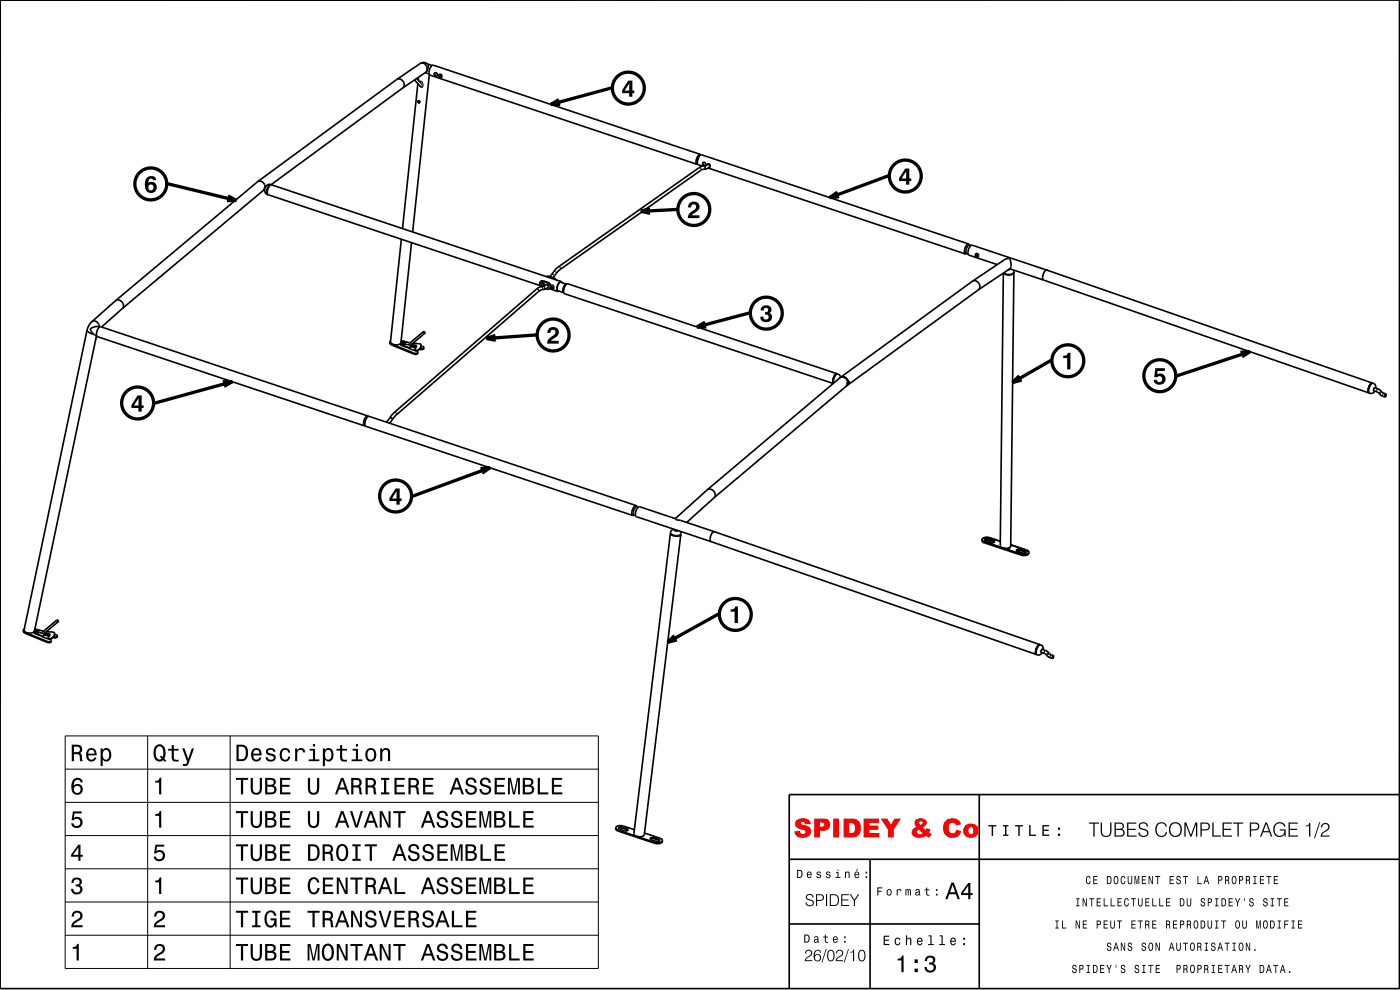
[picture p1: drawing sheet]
<svg xmlns="http://www.w3.org/2000/svg" width="297mm" height="210mm" viewBox="0 0 297 210" stroke-linecap="round" stroke-linejoin="round" font-family="sans-serif">
<g fill="none" stroke="#000" stroke-width=".35">
<path d="M84.1 16.9l-29.5 21.6M84.2 16.9l.6-.2 .6 .4a1.14 1.14 0 0 1 0 1.6M84.2 16.9h-.1M85.4 18.7l-27.9 20.5M87.9 17l1.3 1.3M88.4 16.6l.9 1M88.6 17.7l-3.2 30.8M88.8 16.4l-.1 .6M89.2 13.4a1.15 1.15 0 0 1 1.3 .5 1.15 1.15 0 0 1-.1 1.4M89.2 13.4l.9-.1 .7 .4v.8l-.4 .9M89.2 13.4l-5 3.5M90.4 15.3l-5 3.4"/>
<path d="M90.4 15.3h.1M90.4 15.4l.6 .3M90.4 15.4h-.2M90.7 13.6l.9 .3M91.1 15.8l-3.6 33.4M92.3 15.5v.4l.4 .2M93.1 16l.1-.1 .3 .1v.4l-.4-.2zM93.2 15.8l-.1 .4M93.2 15.8l.4 .1 .1 .5M93.2 15.8l-.1 .4 .2 .2 .4-.1M93.2 15.8l-.1 .1M93.3 16.1l.1 .1z"/>
<path d="M93.7 16.4h-.3M93.7 16.4h-.1M54.6 38.6l-30.1 25.2M54.6 38.5l.5-.1 .5 .2 .5 .4 .2 .5M54.6 38.5v.1M56.2 39.6h.2M56.3 39.5l-.3 .7M56.3 39.5l.1 .1M56.3 39.5v.1M57.6 39.2a1.57 1.57 0 0 0-.7 2.1M57.6 39.2h-.8l-.5 .7v1l.6 .4M57.6 39.2l61.4 20.5"/>
<path d="M88.7 21.4l.1 .3 .3 .1M148.5 32.7l-56.6-18.9a1.58 1.58 0 0 0-.7 2.1l56.8 18.9M148.5 32.7h.1M148.5 32.7l.2 .1M149.1 35.3l-1-.4a1.56 1.56 0 0 1 .7-2.1l56.6 18.9 .3 .3M149.2 34.5v.4l.5 .2M150 35l.2-.2 .3 .1 .2 .4-.2 .2M150.2 34.8l-.1 .1M150.2 35.6l54.6 18.3h.6M150.3 34.7l-.6 .5-1.4 .4-29.9 21-1.7 2.1M150.4 35.5l-.5 .3-1.2 .3-29.9 21.1-1.5 1.7M150.5 35.4h.1"/>
<path d="M150.6 35.3l-.2 .2M56 40.3l-30 25.1M56 40.2l.2 .1M56.1 40.2h-.1M56.1 40.2l-.1 .1M56.9 41.3l57.7 19.3M85.1 50.7l-2.3 21.8a1.42 1.42 0 0 0 2.3 .2l2.2-21.2M114.7 59.7l.4-.2 1.1 .4a.8 .8 0 0 1 .4 1.4M114.7 59.7h.5l.9 .3a.82 .82 0 0 1 .5 1.3M114.7 59.7l-.2 .6 .3 .5M115 60l-.1 .1M115 60l-.1 .1z"/>
<path d="M116 58.7h.4l1.4 .6M116 58.7l.5-.1a1.84 1.84 0 0 1 1.5 .8M116 58.7h.1M118.9 59.8l1.2 .5M119 59.7l.2 .3M119 59.7a1.58 1.58 0 0 0-.7 2.1M119.1 59.9l-.1-.1a1.36 1.36 0 0 0-.6 1.9h.1M205.7 52h.1M205.7 52l.3 .1M206.3 59.7l6.8-4.6 .7-.3 .4 .1 .3 1.1-.2 1-6.7 4.5M206.3 59.7l.6-.1 .7 .4 .3 .7-.3 .7-27.9 20.4M206.3 59.7l-27.9 20.3"/>
<path d="M207 54.3l-.1-.4 .4-.1 .3 .3-.1 .3M207.1 53.9l.3 .2-.1 .3-.3-.1zM207.1 53.8l-.1 .2M207.1 53.8l-.1 .1M207.1 53.8h.1M207.1 53.8l-.1 .4 .1 .2h.5M207.1 54.1l.2 .2zM207.2 54.1h-.1M207.5 54.4h-.2M207.5 54.4h.1M207.6 54.4h-.1M211.6 56.1l-6.1-2a1.55 1.55 0 0 1 .7-2.1l15.9 5.3"/>
<path d="M212.9 57.9l-.7 57.9a1.54 1.54 0 0 0 2.1 .3M212.9 57.9l.4 .3 .9 .1M214.2 57l7.2 2.4M214.3 57l-.3 .2M215.1 57.3v.4M215.1 57.8a.99 .99 0 0 1-1.2 .5M215.1 57.8l-.7 58.1-.1 .2M215.1 57.7l-.3 .4M215.1 57.7v.1M221.4 59.4l69 24M222.1 57.3l-.4 .2-.4 .7-.1 .8 .2 .4M222.1 57.3l69.1 24"/>
<path d="M18.5 70a1.47 1.47 0 0 0 1.3 .9M18.5 70l-13.4 63.7 .4 .4 .9 .2 .7-.2 .3-.4M18.5 70l.3-.8 .5-.8a.95 .95 0 0 1 1-.3 .95 .95 0 0 1 .7 .8l.1 .5-.6-.1-1.2 .2-.2 .5 .7 .9M18.5 70h.1M19.8 70.9l.7 .3-13.1 62.4M20.6 71.4l-.3 .6M24.5 63.8l.6-.2 .7 .3a1.16 1.16 0 0 1 .2 1.5M24.5 63.8l-5 4.4M26 65.4l-4.5 4M82.7 72.5l.4 .5 4.7 1.9 .4 .1 .5-.3M82.7 72.5v.3l.4 .4 4.7 1.9h.6l.3-.4M82.9 72.3l-.2 .2"/>
<path d="M85 72.9v.2M85 73l.2 .3 1.3 .5h.5a.85 .85 0 0 1 1.4-.2M85.1 72.8l-.1 .1M85.1 73h.1M85.1 72.8v.2M85.1 73l.3 .1M85.1 73.1l1.4 .6h.5a.83 .83 0 0 1 1.4-.2l-.4 .6M85.1 72.3l.4 .1M85.1 72.7l.4 .1M85.1 72.5v.2M85.1 72.7v.3M85.1 72.5v.3"/>
<path d="M85.2 72.5l.3 .2M85.3 72.6h.1M85.5 72.8l-.1 .3M85.6 72.4l.8 .2M85.6 72.4l.2 .2-.1 .1-.6-.1 .2-.2-.2 .1M85.6 72.4l.2 .1v.2M85.7 72.5l-.2 .2M85.7 72.5l-.4-.1-.1 .2 .3 .1M85.8 72.8l.1 .2M85.8 72.8h.1M85.8 72.7v.3l-.4 .1M85.8 72.7l-.3 .1"/>
<path d="M85.9 73l.1-.5 1.1 .2 2.7-2.3h.3v.3l-2.9 2.4M85.9 73l-.2 .2-.7-.1M85.9 73l-.5 .2-.4-.1M86.6 73.8l1.9 .7 .2 .2M87.2 73.6l1 .2M87.2 73.1h.1M87.4 73.4l.9 .2M87.5 72.9h1.4l.4 .2v.2M89.3 73.4l-.1 .5a.69 .69 0 0 1-.5 .5 .69 .69 0 0 1-.7-.3M89.3 73.4l.6 .3M89.3 73.3l-.1 .5a.77 .77 0 0 1-1.2 .3M89.3 73.3v.1"/>
<path d="M89.9 73.7l-.3 .2h-.5M89.9 73.7l-.1 .4h-.8M114.9 60.1l.5 .1v.4M114.9 60.1v.3l.5 .2M115.4 60.6h-.1M115.4 60.6h.1M115.5 60.5h.1M115.5 60.5h-.1M115.5 60.5l-.1 .1M115.8 61.2l.5 .2 .3-.1M115.8 60.5l-1.4 .4-.6 .4-30.2 26.2-1.6 2M115.8 60.4v.1"/>
<path d="M116.3 61l-2.1 .8-30.2 26.3-1.3 1.7M116.6 61.3l1.7 .5M116.9 60.7l.4-.1 .2 .5-.3 .1-.3-.3M116.9 60.7l.2 .4 .3 .1M116.9 60.7l.2 .3 .4 .1M117 60.6l-.1 .1zM117 60.5v.4l.5 .2M118.3 61.6l1.2 .5M118.6 61.8h-.3M119.5 62l.3 .3 57 19M119.5 62.1h.1M120.1 60.3l.4-.1 57.1 19.1"/>
<path d="M120.1 60.3h.1M177.2 79.4a1.95 1.95 0 0 0-.4 1.9 1.73 1.73 0 0 1 .8-2zM177.6 79.3l.5 .3 .2 .4M78.1 88.3l-56.7-19a1.57 1.57 0 0 0-.7 2.1l56.8 18.9M178.2 80.1a1.13 1.13 0 0 1 1.7 .8M178.2 80.1l-28.1 23.8M178.3 80.1h-.1M178.3 80.1a1.1 1.1 0 0 1 1.6 .8M178.3 80.1h.1M178.3 80.1l.4-.2 .5 .1 .4 .4 .3 .5M179.7 81.4l.1 .2M179.7 81.4h.1"/>
<path d="M179.7 81.5h.1M179.8 81.5h-.1M179.8 81.6l-28.3 24M179.9 80.9l-.2 .5M179.9 81.5l-.1 .1M179.9 80.9h.1M180 80.9l.1 .2-.1 .3M180 80.9h-.1M180 80.9l-.2 .2v.4M180 80.9v.4l-.2 .2M291.2 81.3a1.6 1.6 0 0 0-.8 2.1M291.2 81.3l.5 .3 .2 .7"/>
<path d="M291.6 83l-.5 .4h-.7M294 83.6l-.6-.3-1-.8-.7-.2-.2 .1-.1 .5 .8 .3 .9 .7 .7 .3M294 83.6l-.2 .2v.4M294 83.6v.4l-.2 .2M134.6 109.3h.1M134.6 109.3l.2 .1M135.2 107.5l-.3-.3-56.6-18.9a1.58 1.58 0 0 0-.7 2.1l56.6 18.9h.4M135.2 107.5h.1M135.2 107.5l.2 .1M142.2 113.2a1.62 1.62 0 0 0 2.2 .2l-.1 .2M142.2 113.2h.1M143 112.3l-.5 .2-.3 .5-7.7 63.9a1.42 1.42 0 0 0 2.2 .1l7.8-63.8-.2-.5"/>
<path d="M143.1 112.4l.3 .2 .4-.1M143.1 112.4h.1M143.1 112.3v.1M144.3 113.6l-.1 .1M150 103.9l-6.7 6.1M150.1 103.9l.6-.1 .7 .4 .3 .7-.2 .7M150.1 103.9h-.1M150.8 114.9l69.1 23.9M151.5 105.6l-5.8 5.2M151.6 112.8l-.5 .2-.3 .7-.2 .8 .2 .4M151.6 112.8l-7.2-2.4-.8-.1-.3-.3-7.6-2.5a1.57 1.57 0 0 0-.7 2.1l15.8 5.3M151.6 112.8l69 23.9"/>
<path d="M208.4 114.5l.1 .2 .4 .3 7.7 2.5a1.28 1.28 0 0 0 1.7-.3M208.4 114.5a1.28 1.28 0 0 1 1.6-.4l2.2 .7M208.4 114.5v.3l.3 .3 7.9 2.6a1.29 1.29 0 0 0 1.6-.3l.1-.2M208.9 114.6l.2-.1a1.99 1.99 0 0 1 1.6 .3l.2 .2M209.7 114.3l-.8 .1 .3 .4a1.98 1.98 0 0 0 1.6 .3l.2-.2M209.7 114.3l1.1 .4 .2 .2M214.3 116.1l-.8 .3-.7-.1M214.4 115.6l3.5 1.1 .4 .5M215.7 116.7l.1-.1a1.98 1.98 0 0 1 1.6 .3l.3 .2-.2 .2a2.02 2.02 0 0 1-1.6-.3zM215.7 116.8h.1a2.02 2.02 0 0 1 1.6 .3l.2 .1M217.4 116.9l.3 .2M5 133.7v.3l.3 .3 4.7 2h.7l.2-.4"/>
<path d="M5 133.7l.3 .4 4.7 2h.5l.4-.2M5.2 133.4l-.2 .3M7.2 134.1l.1 .1M7.2 134.2l.2 .2 1.4 .5h.4a.86 .86 0 0 1 1.4-.2M7.3 134.2h.1M7.3 133.9l-.1 .2M7.3 134v.2M7.3 134.2l.4 .1M7.3 134.3l1.5 .5h.4a.83 .83 0 0 1 1.4-.1l-.4 .6M7.4 133.8l.3 .1M7.4 133.8l-.1 .4M7.4 133.6l.2-.1-.2 .2 .3 .2 .4-.2-.2-.1 .2 .2"/>
<path d="M7.4 133.6v.2M7.4 133.6l-.1 .4M7.4 133.4l.3 .1M7.5 133.6l.2 .2M7.5 133.8h.1M7.7 133.9v.4M7.9 133.8h.1M8 133.7l-.3 .1M8 133.6l.5 .1M8 133.7l-.4-.2-.1 .2 .2 .1M8.1 134v.1M8.1 134h.1"/>
<path d="M8.1 133.8l-.1 .4-.3 .1M8.1 133.8l-.4 .1M8.1 134.2l-.4 .2-.4-.2M8.1 134.2l.2-.5 1 .1 2.8-2.3 .2 .1v.3l-2.9 2.4M8.1 134.1l-.4 .2-.4-.1M8.1 134.1v.1M8.9 134.9l1.8 .8 .2 .2M9.4 134.7l1 .3M9.4 134.3h.1M9.6 134.5l.9 .3M9.8 134l1.4 .1 .3 .1 .1 .3M11.6 134.6l.6 .3"/>
<path d="M11.6 134.6l-.2 .4a.7 .7 0 0 1-.5 .5 .7 .7 0 0 1-.7-.2M11.6 134.5l-.2 .4a.78 .78 0 0 1-1.2 .4M11.6 134.5v.1M12.2 134.9l-.2 .4-.8-.1M12.2 134.9l-.4 .2h-.4M220.6 136.7a1.6 1.6 0 0 0-.7 2.1M220.6 136.7l.6 .4 .1 .7M221.1 138.4l-.6 .5-.6-.1M223.5 139.1l-.7-.3-.9-.8-.8-.3-.1 .2-.1 .5 .8 .3 .8 .7 .8 .3M223.5 139.1l-.2 .2v.4M223.5 139.1v.4l-.2 .2M130.6 175.6l.1 .2 .5 .3 7.7 2.6a1.29 1.29 0 0 0 1.6-.4"/>
<path d="M130.6 175.6v.3l.4 .3 7.9 2.7a1.12 1.12 0 0 0 1.6-.6M130.6 175.6a1.29 1.29 0 0 1 1.7-.4l2.3 .8M131.2 175.7h.1a1.99 1.99 0 0 1 1.7 .3l.2 .1M131.2 175.6l.1-.1a1.99 1.99 0 0 1 1.7 .3l.3 .2-.2 .2a1.98 1.98 0 0 1-1.6-.3zM136.7 176.7l3.4 1.2 .4 .4M137.9 177.8l.2-.1a2.02 2.02 0 0 1 1.6 .3l.3 .3-.2 .1a2.02 2.02 0 0 1-1.6-.3zM137.9 178l.1-.1a2.02 2.02 0 0 1 1.7 .3l.2 .2M207.7 168.6v41.1M296.9 168.6h-129.5v41.1M167.4 196h40.3M167.4 182.3h129.5M184.6 182.3v27.4"/>
<path d="M296.9 209.7v-209.7h-296.9v209.7h296.9"/>
<circle cx="92.5" cy="15.8" r=".36"/>
<circle cx="88.9" cy="21.6" r=".26"/>
<circle cx="149.4" cy="34.8" r=".36"/>
<circle cx="115.2" cy="60.4" r=".34"/>
</g>
<g fill="none" stroke="#000" stroke-width=".21">
<path d="M89.1 17.4l.2-.2 .2 .1 .2 .8-.3 .4-.4-.3M89.3 17.6l.3 .7-.2 .1-.2-.1M57.4 39.1a1.58 1.58 0 0 0-.7 2.1M148.3 35.6l.4 .2-.1 .3M148.4 33.1l-.3 .5-.2 .9M148.5 32.7a1.58 1.58 0 0 0-.7 2.1M148.7 32.8a1.08 1.08 0 0 0-1 1.3l.1 .6 .2 .1M149.3 35.2l.3 .4-.3 .3M150 34.9l.5 .2-.1 .4M115.3 59.6l-.1 .1M116.2 59.9l-.1 .1M116.5 58.6l-.1 .1"/>
<path d="M117 58.2h.1a.41 .41 0 0 1 .5 .4M117.5 58.9l-.1 .1M117.5 57.6a.41 .41 0 0 1 .5 .4M118.4 56.6l.5 .2-.1 .4M205.1 53.8a1 1 0 0 1 .1-1.5l.2-.3h.3a1.34 1.34 0 0 0-.6 1.8M205.4 51.7a1.57 1.57 0 0 0-.7 2.1M205.6 51.9a1.07 1.07 0 0 0-1 1.3l.1 .5 .2 .2M214.4 57.1l-.5 .1 .5-.1M215.1 57.6a1.38 1.38 0 0 1-2.1 .2M83.2 73v.2M85.2 73.2v.1M85.9 73l.8 .2"/>
<path d="M85.9 72.9l.9 .2M86.5 73.7v.1M86.8 73.1h.4M86.8 73.1l-.1 .1M86.9 72.7l-.1 .4M87 73.6v.1M87.1 72.6l.3 .4M87.2 73.1l-.1 .1h-.4M87.3 73.3l-.1 .1M87.7 73.4l-.1 .2M87.8 74.9v.2M88.1 74.2v.1"/>
<path d="M88.2 74.3v.1M88.6 74.3v.1M89.1 74v.1M89.8 70.4l.3 .3M89.9 70.4l.2 .2zM113.8 61.3l.4 .2v.3M114.8 60.8l.4 .3-.3 .4M115.2 60.7l.4 .4-.3 .3M115.7 60.5l.1-.2a.45 .45 0 0 1 .6 .2 .45 .45 0 0 1-.1 .5l-.2 .1M116.3 61v-.4l-.5-.1 .5 .1-.1 .4M119.5 62a1.61 1.61 0 0 1 .6-1.7 1.34 1.34 0 0 0-.6 1.8M120.3 60.2a1.81 1.81 0 0 0-.7 2"/>
<path d="M120.5 60.2a1.57 1.57 0 0 0-.7 2.1M177.8 79.3a1.71 1.71 0 0 0-.9 1.9M77.2 90.3h.1M77.9 88.6l-.4 .7-.1 .7M78 88.2a1.59 1.59 0 0 0-.8 2.1M78.1 88.3a1.1 1.1 0 0 0-.9 1.3v.6l.3 .1M82.6 88.7l.5 .1 .1 .3M82.7 88.6l.4 .1 .2 .3M83.6 87.5l.5 .1v.4M178.2 80.2l-.3 .2M291.3 81.3a1.59 1.59 0 0 0-.7 2.1M291.8 82.3l-.2-.1-.2 .3-.1 .4h.3"/>
<path d="M292.3 82.5l-.2 .2v.4M293 83l-.5 .4M293.2 83.1l-.6 .5M293.6 83.4l-.3 .2v.4M134.2 109.3h.1M134.6 109.3h.1M134.8 107.6l.2-.2 .2 .1a1.35 1.35 0 0 0-.6 1.8 1.12 1.12 0 0 1 .2-1.7zM134.9 107.2a1.59 1.59 0 0 0-.7 2.1M135.1 107.4a1.07 1.07 0 0 0-1 1.2v.6l.3 .1M142.2 113a1.6 1.6 0 0 0 2.3 .2M143.1 112.3l-.1 .2 .1 .1h.8M208.9 115v.2"/>
<path d="M209.7 114.3v.2M210.7 114.6v.2M216.5 116.6l-.1 .2M216.6 117.5v.2M217.4 116.9v.2M5.5 134.2l-.1 .2M7.4 134.3v.1M8.1 134.2l.9 .2M8.2 134.1l.8 .2M8.8 134.8v.1M9 134.3h.4M9 134.3v.1"/>
<path d="M9.1 133.8l-.1 .5M9.3 134.8v.1M9.3 133.8l.3 .3M9.4 134.2v.2h-.4M9.5 134.5v.1M9.9 134.6v.2M10 136.1v.2M10.3 135.4v.1M10.4 135.4v.1M10.9 135.4v.1M11.3 135.1v.2M12 131.6l.3 .3"/>
<path d="M12.2 131.6l.1 .1zM220.8 136.8a1.59 1.59 0 0 0-.7 2.1M221.2 137.8l-.1-.2-.2 .4-.1 .4h.2M221.8 138l-.2 .2v.4M222.5 138.4l-.5 .5M222.6 138.6l-.5 .5M223 138.9l-.2 .2v.4M131.2 176.1v.2M132 175.5v.1M133 175.8v.2M138.7 177.7v.2M138.9 178.7v.2"/>
<path d="M139.7 178v.2"/>
</g>
<g fill="#000">
<path d="M209.7 175v.3h.7v2h.3v-2h.7v-.3zM212.8 175v.3h.4v1.7h-.4v.3h1.1v-.3h-.4v-1.7h.4v-.3zM215.3 175v.3h.7v2h.3v-2h.7v-.3zM218.3 175v2.3h1.5v-.3h-1.2v-2zM221.1 175v2.3h1.5v-.3h-1.2v-.7h1.1v-.3h-1.1v-.7h1.2v-.3zM224.4 176.8v.5h.5v-.5zM224.4 175.5v.5h.5v-.5z" fill-rule="evenodd"/>
<path d="M231 174.5v.2h.9v2.8h.3v-2.8h1v-.2zM233.5 174.5v1.9a1.14 1.14 0 0 0 1.1 1.2 1.14 1.14 0 0 0 1.2-1.2v-1.9h-.3v1.9a.87 .87 0 0 1-.9 .9 .87 .87 0 0 1-.8-.9v-1.9zM236.4 174.5v3h.9a1.02 1.02 0 0 0 1.3-.6 .8 .8 0 0 0-.6-1 .77 .77 0 0 0 .4-1 .77 .77 0 0 0-1-.4zM236.7 174.7a1.42 1.42 0 0 1 1.4 .3 .52 .52 0 0 1-.4 .8h-1zM236.7 176h.8a.62 .62 0 0 1 .8 .6 .62 .62 0 0 1-.8 .6h-.8zM239.1 174.5v3h2v-.3h-1.7v-1.1h1.5v-.3h-1.5v-1.1h1.7v-.2zM241.8 174.6a.87 .87 0 0 0-.1 1.1 .87 .87 0 0 0 1 .4 .62 .62 0 0 1 .7 .6 .62 .62 0 0 1-.8 .6 .73 .73 0 0 1-.8-.7h-.3a1.09 1.09 0 0 0 1 1 1.09 1.09 0 0 0 1.1-.9 1.49 1.49 0 0 0-1.5-1.1 .6 .6 0 0 1-.1-.8 .6 .6 0 0 1 .8-.1l.4 .3 .1 .3h.2a1.04 1.04 0 0 0-.6-.9 1.04 1.04 0 0 0-1.1 .2zM245.4 174.8l-.2 .5a1.54 1.54 0 0 0 .1 1.6 1.54 1.54 0 0 0 1.6 .6l.6-.6 .1-.4h-.3a.95 .95 0 0 1-.9 .8 .95 .95 0 0 1-1-.8 1.35 1.35 0 0 1 1-1.9 .81 .81 0 0 1 .9 .7h.2a1.2 1.2 0 0 0-.8-.9 1.2 1.2 0 0 0-1.3 .4zM248.3 174.8a1.59 1.59 0 0 0-.2 1.9 1.59 1.59 0 0 0 1.8 .7 1.58 1.58 0 0 0 .8-1.9 1.58 1.58 0 0 0-1.9-1zM248.6 175a1.1 1.1 0 0 1 1.3-.2 1.1 1.1 0 0 1 .5 1.2 1.11 1.11 0 0 1-1 1.3 1.11 1.11 0 0 1-1.1-1.3zM251.3 174.5v3h.2v-2.6l1 2.6h.3l.9-2.6v2.6h.3v-3h-.4l-1 2.6-1-2.6zM254.7 174.5v3h.2v-1.3a1.28 1.28 0 0 0 1.8-.9 .82 .82 0 0 0-1-.8zM254.9 174.7h.8a.6 .6 0 0 1 .7 .5 .6 .6 0 0 1-.4 .7h-1.1zM257.2 174.5v3h1.8v-.3h-1.5v-2.7zM259.4 174.5v3h2v-.3h-1.8v-1.1h1.6v-.3h-1.6v-1.1h1.7v-.2zM261.6 174.5v.2h.9v2.8h.3v-2.8h.9v-.2zM265.1 174.5v3h.3v-1.3a1.28 1.28 0 0 0 1.8-.9 .82 .82 0 0 0-1-.8zM265.4 174.7h.8a.6 .6 0 0 1 .7 .5 .6 .6 0 0 1-.5 .7h-1zM268.4 174.5l-1.1 3h.3l.3-.9h1.4l.3 .9h.3l-1.1-3zM268.6 174.8l.6 1.5h-1.2zM270.5 174.8a1.6 1.6 0 0 0-.3 1.8 1.6 1.6 0 0 0 1.6 .9l.7-.6v.6h.2v-1.6h-1.2v.3h1a1.07 1.07 0 0 1-1.2 1.1 1.07 1.07 0 0 1-.9-1.3 1.06 1.06 0 0 1 .7-1.3 1.06 1.06 0 0 1 1.3 .6h.3a1.29 1.29 0 0 0-2.2-.5zM273.4 174.5v3h2v-.3h-1.8v-1.1h1.6v-.3h-1.6v-1.1h1.7v-.2zM277 175.1v.2l.7-.2v2.4h.3v-2.9h-.3a.6 .6 0 0 1-.7 .5zM279.9 174.4l-1.1 3.4h.2l1.1-3.4zM280.5 174.8l-.3 .7h.3a.64 .64 0 0 1 .8-.7 .64 .64 0 0 1 .3 1.1l-.7 .4a1.18 1.18 0 0 0-.7 1.2h1.9v-.3h-1.7l.2-.4 .5-.3a1.07 1.07 0 0 0 .7-1.7 1.03 1.03 0 0 0-1.3 0z" fill-rule="evenodd"/>
<path d="M169.1 184.5v1.7a.93 .93 0 0 0 1.1-.5 .93 .93 0 0 0-.4-1.2zM169.3 184.7a.65 .65 0 0 1 .7 .7 .65 .65 0 0 1-.7 .6zM171.3 185l-.1 .3a.62 .62 0 0 0 0 .7 .62 .62 0 0 0 .8 .2l.2-.3-.6 .2-.2-.5 .8-.1a.53 .53 0 0 0-.3-.6 .53 .53 0 0 0-.6 .1zM171.5 185.2l.3-.1 .2 .4h-.6zM173.3 185a.52 .52 0 0 0 .1 .6 .52 .52 0 0 0 .5 .1 .28 .28 0 0 1-.2 .4 .28 .28 0 0 1-.3-.3h-.2a.47 .47 0 0 0 .6 .5 .47 .47 0 0 0 .2-.8l-.5-.1a.25 .25 0 0 1 .2-.4 .25 .25 0 0 1 .3 .3h.2l-.3-.4zM175.4 185a.52 .52 0 0 0 0 .6 .52 .52 0 0 0 .6 .1 .28 .28 0 0 1-.3 .4 .28 .28 0 0 1-.3-.3h-.2a.47 .47 0 0 0 .6 .5 .47 .47 0 0 0 .2-.8l-.5-.1a.25 .25 0 0 1 .2-.4 .25 .25 0 0 1 .3 .3h.2l-.3-.4zM177.3 185v.1h.4v1h-.5v.1h1.1v-.1h-.4v-1.1zM177.7 184.5v.2h.2v-.2zM179.3 184.9v1.3h.2v-.9l.3-.2 .2 .2v.9h.2v-.8a.41 .41 0 0 0-.2-.5 .41 .41 0 0 0-.5 .2v-.2zM181.8 184.3l-.2 .4 .5-.4zM181.4 185l-.1 .3a.62 .62 0 0 0 0 .7 .62 .62 0 0 0 .8 .2l.2-.3-.6 .2-.2-.5 .8-.1a.53 .53 0 0 0-.3-.6 .53 .53 0 0 0-.6 .1zM181.6 185.2l.3-.1 .2 .4h-.6zM183.6 185.9v.3h.4v-.3zM183.6 184.9v.4h.4v-.4z" fill-rule="evenodd"/>
<path d="M171.2 189.8a.73 .73 0 0 0-.2 .9 .73 .73 0 0 0 .9 .3 .56 .56 0 0 1 .5 .8 .56 .56 0 0 1-.9 .2l-.3-.3-.1-.3h-.2a.88 .88 0 0 0 .9 .9 .88 .88 0 0 0 .8-1l-.4-.4-.6-.2a.46 .46 0 0 1-.4-.5 .46 .46 0 0 1 .6-.4 .54 .54 0 0 1 .6 .6h.2a.87 .87 0 0 0-.5-.8 .87 .87 0 0 0-.9 .2zM173.1 189.7v2.5h.2v-1.1a1.07 1.07 0 0 0 1.5-.7 .68 .68 0 0 0-.8-.7zM173.3 189.9h.7a.5 .5 0 0 1 .6 .4 .5 .5 0 0 1-.4 .6h-.9zM175.2 189.7v2.5h.3v-2.5zM176 189.7v2.5a1.66 1.66 0 0 0 1.9-.5 1.27 1.27 0 0 0 0-1.4 1.27 1.27 0 0 0-1.3-.6zM176.3 189.9a1.22 1.22 0 0 1 1.4 .5 1.12 1.12 0 0 1-.1 1.3 1.12 1.12 0 0 1-1.3 .3zM178.5 189.7v2.5h1.6v-.2h-1.4v-1h1.3v-.2h-1.3v-.9h1.4v-.2zM180.3 189.7l.8 1.4v1.1h.3v-1.1l.9-1.4h-.3l-.7 1.2-.8-1.2z" fill-rule="evenodd"/>
<path d="M170.6 198.2v1.8a.92 .92 0 0 0 1.1-.6 .92 .92 0 0 0-.4-1.1zM170.8 198.4a.65 .65 0 0 1 .7 .7 .65 .65 0 0 1-.7 .7zM172.8 198.7l-.1 .3h.2a.26 .26 0 0 1 .3-.2 .26 .26 0 0 1 .2 .3 .49 .49 0 0 0-.7 .2 .49 .49 0 0 0 .2 .7l.5-.2 .1 .1 .3 .1v-.2h-.2l-.1-1.1-.3-.1zM172.9 199.5a.28 .28 0 0 1 .5 0 .28 .28 0 0 1-.5 0zM175 198.3v.4h-.4v.2h.4l.1 1 .6 .1v-.2l-.5-.1v-.2v-.6h.5v-.2h-.5v-.4zM176.8 198.8l-.1 .2a.62 .62 0 0 0 .1 .8 .62 .62 0 0 0 .7 .1l.2-.3-.6 .2-.2-.4 .8-.1a.53 .53 0 0 0-.2-.6 .53 .53 0 0 0-.7 .1zM177 198.9l.3-.1 .2 .4h-.6zM179.1 199.6v.4h.3v-.4zM179.1 198.6v.4h.3v-.4z" fill-rule="evenodd"/>
<path d="M186.1 188.2v1.7h.2v-.7h.7v-.2h-.7v-.6h.9v-.2zM188.2 188.8l-.1 .2a.62 .62 0 0 0 .1 .8 .62 .62 0 0 0 .8 0l.1-.2a.62 .62 0 0 0-.1-.8 .62 .62 0 0 0-.8 0zM188.4 188.9l.1-.1a.49 .49 0 0 1 .5 .5 .49 .49 0 0 1-.5 .5l-.2-.3zM190.2 188.6v1.3h.2l.1-1 .4-.1 .1 .2h.2a.42 .42 0 0 0-.3-.4 .42 .42 0 0 0-.5 .2v-.2zM192.1 188.6v1.3h.2v-1l.2-.1 .1 1.1h.2v-1l.1-.1 .1 1.1h.2l-.1-1.3-.4 .2-.2-.2-.2 .2v-.2zM194.3 188.7l-.1 .3h.2a.26 .26 0 0 1 .3-.2 .26 .26 0 0 1 .2 .3 .49 .49 0 0 0-.6 .2 .49 .49 0 0 0 .1 .7l.5-.2 .1 .1h.3v-.1h-.2l-.1-1.1zM194.4 189.5a.28 .28 0 0 1 .5 0 .28 .28 0 0 1-.5 0zM196.5 188.3v.4h-.4v.1h.4l.1 1.1 .6 .1v-.2l-.5-.1v-.2v-.7h.5v-.1h-.5v-.4zM198.6 189.6v.3h.3v-.3zM198.6 188.6v.4h.3v-.4z" fill-rule="evenodd"/>
<path d="M201.8 187.2l-1.2 3.5h.4l.4-1h1.4l.4 1h.4l-1.3-3.5zM202.1 187.7l.5 1.6h-1.1zM205.4 187.3l-1.5 2.1v.5h1.5v.8h.5v-.8h.5v-.4h-.5v-2.2zM205.4 187.9v1.6h-1.1z" fill-rule="evenodd"/>
<path d="M223.9 195.3v.2h.2v1.3h-.2v.2h.7v-.2h-.3v-1.3h.3v-.2zM225.3 195.3v1.7h.9v-.2h-.7v-1.5zM228.2 195.3v1.7h.2v-1.4l.5 1.4h.2v-1.7h-.2v1.4l-.5-1.4zM229.7 195.3v1.7h.9v-.2h-.7v-.6h.6v-.2h-.6v-.5h.7v-.2zM232.7 195.3v1.7h.1v-.8a.52 .52 0 0 0 .7-.3 .52 .52 0 0 0-.4-.6zM232.8 195.5h.3a.29 .29 0 0 1 .3 .3 .29 .29 0 0 1-.3 .2h-.3zM234.1 195.3v1.7h.9v-.2h-.7v-.6h.6v-.2h-.6v-.5h.7v-.2zM235.5 195.3v1a.54 .54 0 0 0 .5 .7l.5-.4v-1.3h-.2v1.2l-.3 .3-.3-.3v-1.2zM237 195.3v.2h.4v1.5h.2v-1.5h.4v-.2zM240 195.3v1.7h.9v-.2h-.7v-.6h.6v-.2h-.6v-.5h.7v-.2zM241.4 195.3v.2h.4v1.5h.2v-1.5h.4v-.2zM242.9 195.3v1.7h.2v-.8l.5 .1 .1 .7h.2l-.2-.8a.7 .7 0 0 0-.1-.9zM243.1 195.5h.3a.29 .29 0 0 1 .2 .3 .29 .29 0 0 1-.3 .2h-.2zM244.4 195.3v1.7h.9v-.2h-.7v-.6h.7v-.2h-.7v-.5h.7v-.2zM247.4 195.3v1.7h.1v-.8l.5 .1 .1 .7h.2l-.2-.8a.7 .7 0 0 0-.1-.9zM247.5 195.5h.3a.29 .29 0 0 1 .3 .3 .29 .29 0 0 1-.3 .2h-.3zM248.9 195.3v1.7h.8v-.2h-.7v-.6h.7v-.2h-.7v-.5h.7v-.2zM250.3 195.3v1.7h.2v-.8a.52 .52 0 0 0 .7-.3 .52 .52 0 0 0-.4-.6zM250.5 195.5h.3a.29 .29 0 0 1 .2 .3 .29 .29 0 0 1-.2 .2h-.3zM251.8 195.3v1.7h.2v-.8l.4 .1 .1 .7h.2l-.2-.9a.49 .49 0 0 0 .2-.5 .49 .49 0 0 0-.4-.3zM252 195.5h.2a.29 .29 0 0 1 .3 .3 .29 .29 0 0 1-.3 .2h-.2zM253.5 195.3a1.15 1.15 0 0 0 .2 1.7 1.01 1.01 0 0 0 .6-.9 1.01 1.01 0 0 0-.6-.9zM253.6 195.5l.1-.1a.91 .91 0 0 1 0 1.4l-.3-.4v-.6zM254.7 195.3v1.7a.93 .93 0 0 0 1-.6 .93 .93 0 0 0-.3-1.1zM254.9 195.5a.68 .68 0 0 1 .7 .5 .68 .68 0 0 1-.4 .8h-.3zM256.2 195.3v1a.54 .54 0 0 0 .5 .7l.4-.4v-1.3h-.2v1.2l-.2 .3-.3-.3v-1.2zM257.8 195.3v.2h.2v1.3h-.2v.2h.7v-.2h-.3v-1.3h.3v-.2zM259.1 195.3v.2h.4v1.5h.2v-1.5h.4v-.2zM262.3 195.3a1.15 1.15 0 0 0 .2 1.7 1.02 1.02 0 0 0 0-1.8zM262.4 195.5l.1-.1a.91 .91 0 0 1 0 1.4l-.3-.4zM263.5 195.3v1a.54 .54 0 0 0 .5 .7l.5-.4v-1.3h-.2v1.2l-.3 .3-.3-.3v-1.2zM266.5 195.3v1.7h.1v-1.6l.3 1.6h.2l.2-1.6v1.6h.2v-1.7h-.3l-.2 1.5-.3-1.5zM268.2 195.3a1.15 1.15 0 0 0 .2 1.7 1.02 1.02 0 0 0 0-1.8zM268.3 195.5l.1-.1a.91 .91 0 0 1 0 1.4l-.3-.4zM269.4 195.3v1.7a.93 .93 0 0 0 1-.6 .93 .93 0 0 0-.3-1.1zM269.6 195.5a.68 .68 0 0 1 .7 .5 .68 .68 0 0 1-.4 .8h-.3zM271 195.3v.2h.3v1.3h-.3v.2h.7v-.2h-.2v-1.3h.2v-.2zM272.4 195.3v1.7h.2v-.8h.6v-.2h-.6v-.5h.8v-.2zM274 195.3v.2h.2v1.3h-.2v.2h.7v-.2h-.3v-1.3h.3v-.2zM275.4 195.3v1.7h.9v-.2h-.7v-.6h.6v-.2h-.6v-.5h.7v-.2z" fill-rule="evenodd"/>
<path d="M228.3 190.5v.2h.3v1.3h-.3v.3h.7v-.3h-.2v-1.3h.2v-.2zM229.7 190.5v1.8h.1v-1.5l.6 1.5h.2v-1.8h-.2v1.4l-.5-1.4zM231.1 190.5v.2h.4v1.6h.2v-1.6h.4v-.2zM232.7 190.5v1.8h.8v-.3h-.7v-.5h.7v-.2h-.7v-.6h.7v-.2zM234.1 190.5v1.8h.9v-.3h-.7v-1.5zM235.6 190.5v1.8h.9v-.3h-.7v-1.5zM237.1 190.5v1.8h.9v-.3h-.7v-.5h.6v-.2h-.6v-.6h.6v-.2zM238.8 190.6a1.15 1.15 0 0 0 .2 1.7 .61 .61 0 0 0 .5-.7h-.2l-.2 .5a.75 .75 0 0 1-.5-.7 .75 .75 0 0 1 .4-.7l.3 .4h.2l-.1-.3a.43 .43 0 0 0-.6-.2zM239.9 190.5v.2h.5v1.6h.1v-1.6h.5v-.2zM241.4 190.5l.1 1.4a.46 .46 0 0 0 .4 .4 .46 .46 0 0 0 .5-.4v-1.4h-.2v1.3l-.3 .3-.3-.3v-1.3zM243 190.5v1.8h.9v-.3h-.7v-.5h.6v-.2h-.6v-.6h.6v-.2zM244.5 190.5v1.8h.9v-.3h-.8v-1.5zM245.9 190.5v1.8h.9v-.3h-.7v-1.5zM247.4 190.5v1.8h.9v-.3h-.7v-.5h.6v-.2h-.6v-.6h.7v-.2zM250.3 190.5v1.8a.93 .93 0 0 0 1-.6 .93 .93 0 0 0-.3-1.1zM250.5 190.7a.68 .68 0 0 1 .6 .6 .68 .68 0 0 1-.4 .7h-.2zM251.7 190.5l.1 1.4a.46 .46 0 0 0 .4 .4 .46 .46 0 0 0 .5-.4v-1.4h-.2v1.3l-.3 .3-.2-.3-.1-1.3zM254.8 190.6a.59 .59 0 0 0 0 .7 .59 .59 0 0 0 .6 .3 .32 .32 0 0 1-.2 .5 .32 .32 0 0 1-.3-.4h-.2a.53 .53 0 0 0 .5 .6 .53 .53 0 0 0 .5-.6 .53 .53 0 0 0-.6-.5 .28 .28 0 0 1-.2-.3 .28 .28 0 0 1 .4-.2 .28 .28 0 0 1 .2 .4l.1-.1a.47 .47 0 0 0-.2-.5 .47 .47 0 0 0-.6 .1zM256.2 190.5v1.8h.2v-.8a.52 .52 0 0 0 .7-.3 .52 .52 0 0 0-.4-.7zM256.4 190.8h.3a.29 .29 0 0 1 .2 .2 .29 .29 0 0 1-.3 .3h-.2zM257.8 190.5v.2h.2v1.3h-.2v.3h.7v-.3h-.3v-1.3h.3v-.2zM259.1 190.5v1.8a.93 .93 0 0 0 1-.6 .93 .93 0 0 0-.3-1.1zM259.3 190.7a.68 .68 0 0 1 .7 .6 .68 .68 0 0 1-.4 .7h-.3zM260.6 190.5v1.8h.9v-.3h-.7v-.5h.7v-.2h-.7v-.6h.7v-.2zM262 190.5l.5 1.1v.7h.2v-.7l.4-1.1h-.2l-.3 .9-.4-.9zM264 190.5v.6h.1v-.6zM265.2 190.6a.59 .59 0 0 0-.1 .7 .59 .59 0 0 0 .6 .3 .32 .32 0 0 1-.2 .5 .32 .32 0 0 1-.3-.4h-.2a.53 .53 0 0 0 .5 .6 .53 .53 0 0 0 .5-.6 .53 .53 0 0 0-.6-.5 .28 .28 0 0 1-.2-.3 .28 .28 0 0 1 .4-.2 .28 .28 0 0 1 .2 .4l.2-.1a.47 .47 0 0 0-.3-.5 .47 .47 0 0 0-.5 .1zM268.1 190.6a.59 .59 0 0 0 0 .7 .59 .59 0 0 0 .6 .3 .32 .32 0 0 1-.2 .5 .32 .32 0 0 1-.4-.4h-.2a.53 .53 0 0 0 .6 .6 .53 .53 0 0 0 .5-.6 .53 .53 0 0 0-.7-.5 .28 .28 0 0 1-.1-.3 .28 .28 0 0 1 .3-.2 .28 .28 0 0 1 .2 .4l.2-.1a.47 .47 0 0 0-.2-.5 .47 .47 0 0 0-.6 .1zM269.6 190.5v.2h.2v1.3h-.2v.3h.7v-.3h-.3v-1.3h.3v-.2zM270.9 190.5v.2h.4v1.6h.2v-1.6h.4v-.2zM272.4 190.5v1.8h.9v-.3h-.7v-.5h.6v-.2h-.6v-.6h.7v-.2z" fill-rule="evenodd"/>
<path d="M230.7 185.8a1.15 1.15 0 0 0 .2 1.8 .6 .6 0 0 0 .5-.7h-.2l-.2 .4a.75 .75 0 0 1-.5-.6 .75 .75 0 0 1 .4-.7l.3 .3h.2l-.1-.2a.44 .44 0 0 0-.6-.3zM231.9 185.8v1.7h.9v-.2h-.7v-.5h.6v-.3h-.6v-.5h.7v-.2zM234.8 185.8v1.7a.93 .93 0 0 0 1-.5 .93 .93 0 0 0-.3-1.1zM235 186a.68 .68 0 0 1 .7 .6 .68 .68 0 0 1-.4 .7h-.3zM236.5 185.8a1.16 1.16 0 0 0 .3 1.8 1.01 1.01 0 0 0 .5-.9 1.01 1.01 0 0 0-.5-.9zM236.6 186h.2a.91 .91 0 0 1 0 1.4l-.3-.4zM238 185.8a1.15 1.15 0 0 0 .3 1.8 .6 .6 0 0 0 .5-.7h-.2l-.2 .4a.76 .76 0 0 1-.5-.6 .76 .76 0 0 1 .4-.7l.2 .3h.2v-.2a.44 .44 0 0 0-.7-.3zM239.2 185.8l.1 1.4a.46 .46 0 0 0 .4 .4 .46 .46 0 0 0 .5-.4v-1.4h-.2v1.3l-.3 .3-.3-.3v-1.3zM240.7 185.8v1.7h.1v-1.5l.3 1.5h.2l.2-1.5v1.5h.2v-1.7h-.3l-.2 1.5-.3-1.5zM242.2 185.8v1.7h.9v-.2h-.7v-.5h.6v-.3h-.6v-.5h.7v-.2zM243.7 185.8v1.7h.1v-1.4l.6 1.4h.2v-1.7h-.2v1.4l-.5-1.4zM245.1 185.8v.2h.4v1.5h.2v-1.5h.4v-.2zM248.1 185.8v1.7h.9v-.2h-.7v-.5h.6v-.3h-.6v-.5h.7v-.2zM249.7 185.9a.59 .59 0 0 0-.1 .7 .59 .59 0 0 0 .6 .3 .32 .32 0 0 1-.1 .5 .32 .32 0 0 1-.4-.4h-.2a.53 .53 0 0 0 .5 .6 .53 .53 0 0 0 .6-.6 .53 .53 0 0 0-.7-.5 .28 .28 0 0 1-.1-.3 .28 .28 0 0 1 .3-.2 .28 .28 0 0 1 .2 .3h.2a.47 .47 0 0 0-.3-.5 .47 .47 0 0 0-.5 .1zM251 185.8v.2h.4v1.5h.2v-1.5h.4v-.2zM254 185.8v1.7h.9v-.2h-.7v-1.5zM255.8 185.8l-.5 1.7h.2l.1-.5h.6l.1 .5h.2l-.5-1.7zM255.9 186.1l.2 .7h-.4zM258.4 185.8v1.7h.2v-.7a.52 .52 0 0 0 .7-.3 .52 .52 0 0 0-.4-.7zM258.6 186h.3a.28 .28 0 0 1 .3 .3 .28 .28 0 0 1-.3 .3h-.3zM259.9 185.8v1.7h.2v-.7l.4 .1 .1 .6h.2l-.2-.8a.5 .5 0 0 0 .2-.5 .5 .5 0 0 0-.4-.4zM260.1 186h.2a.28 .28 0 0 1 .3 .3 .28 .28 0 0 1-.3 .3h-.2zM261.6 185.8a1.15 1.15 0 0 0 .2 1.8 1.01 1.01 0 0 0 .6-.9 1.01 1.01 0 0 0-.6-.9zM261.7 186h.1a.9 .9 0 0 1 0 1.4l-.3-.4v-.6zM262.9 185.8v1.7h.1v-.7a.52 .52 0 0 0 .7-.3 .52 .52 0 0 0-.4-.7zM263 186h.3a.28 .28 0 0 1 .3 .3 .28 .28 0 0 1-.3 .3h-.3zM264.3 185.8v1.7h.2v-.7l.4 .1 .1 .6h.2l-.2-.8a.5 .5 0 0 0 .2-.5 .5 .5 0 0 0-.4-.4zM264.5 186h.2a.28 .28 0 0 1 .3 .3 .28 .28 0 0 1-.3 .3h-.2zM265.9 185.8v.2h.2v1.3h-.2v.2h.7v-.2h-.3v-1.3h.3v-.2zM267.3 185.8v1.7h.9v-.2h-.7v-.5h.6v-.3h-.6v-.5h.6v-.2zM268.7 185.8v.2h.4v1.5h.2v-1.5h.4v-.2zM270.2 185.8v1.7h.9v-.2h-.7v-.5h.6v-.3h-.6v-.5h.7v-.2z" fill-rule="evenodd"/>
<path d="M171 201.7l-.2 .6h.2a.55 .55 0 0 1 .5-.6 .55 .55 0 0 1 .6 .4 .55 .55 0 0 1-.4 .6l-.8 .6-.2 .6h1.6v-.2h-1.3l.5-.6a.85 .85 0 0 0 .8-.7 .85 .85 0 0 0-.4-.9h-.7zM173 201.6l-.4 .9a.95 .95 0 0 0 .2 1.2 .95 .95 0 0 0 1.2 0 .78 .78 0 0 0 0-1.1 .78 .78 0 0 0-1.2 .1 .85 .85 0 0 1 .7-1.1l.3 .1 .1 .4h.3a.7 .7 0 0 0-.5-.6 .7 .7 0 0 0-.7 .1zM173 202.7a.57 .57 0 0 1 .8 .1 .57 .57 0 0 1 0 .7 .57 .57 0 0 1-.8 .1l-.1-.5zM175.2 201.3l-.9 2.9h.1l1-2.9zM175.7 201.8a1.43 1.43 0 0 0 .6 2.2 1.41 1.41 0 0 0 .3-2.5h-.7zM176 201.7h.5a1.69 1.69 0 0 1 0 2h-.5a1.7 1.7 0 0 1 0-2zM177.6 201.7l-.2 .6h.2a.55 .55 0 0 1 .4-.6 .55 .55 0 0 1 .7 .4 .55 .55 0 0 1-.5 .6l-.8 .6-.1 .6h1.6v-.2h-1.4l.5-.6a.85 .85 0 0 0 .8-.7 .85 .85 0 0 0-.4-.9h-.6zM179.9 201.3l-.9 2.9h.2l.9-2.9zM180.4 201.9v.2l.6-.2v2h.2v-2.4h-.2a.5 .5 0 0 1-.6 .4zM182.2 201.8a1.43 1.43 0 0 0 .6 2.2 1.41 1.41 0 0 0 .4-2.5h-.7zM182.6 201.7h.5a1.69 1.69 0 0 1 0 2h-.5a1.7 1.7 0 0 1 0-2z" fill-rule="evenodd"/>
<path d="M187.5 198.5v2h1.2v-.3h-1v-.6h.9v-.3h-.9v-.6h1v-.2zM190 199.1a.83 .83 0 0 0-.2 .9 .83 .83 0 0 0 .8 .5l.4-.6h-.2l-.2 .4a.58 .58 0 0 1-.6-.6 .58 .58 0 0 1 .6-.6l.2 .3h.2a.59 .59 0 0 0-.4-.5 .59 .59 0 0 0-.6 .2zM192.2 198.4v2.1h.2l.1-1.1 .3-.3 .3 .2v1.2h.2v-1a.48 .48 0 0 0-.3-.6 .48 .48 0 0 0-.6 .3v-.8zM194.7 199.1a.83 .83 0 0 0-.2 .9 .83 .83 0 0 0 .8 .5l.4-.5-.7 .3-.2-.5h.9v-.1a.61 .61 0 0 0-.3-.7 .61 .61 0 0 0-.7 .1zM194.9 199.2l.4-.1 .2 .5h-.7zM197 198.4v.2h.4v1.7h-.5v.2h1.2v-.2h-.5v-1.9zM199.4 198.4v.2h.3v1.7h-.5v.2h1.3v-.2h-.5v-1.9zM201.7 199.1a.83 .83 0 0 0-.1 .9 .83 .83 0 0 0 .8 .5l.4-.5-.8 .3-.2-.5h1v-.1a.61 .61 0 0 0-.3-.7 .61 .61 0 0 0-.8 .1zM201.9 199.2l.4-.1 .2 .5h-.7zM204.4 200v.5h.3v-.5zM204.4 198.9v.5h.3v-.5z" fill-rule="evenodd"/>
<path d="M190.4 203.4v.3h.8v2.5h.5v-3.5h-.3a.77 .77 0 0 1-1 .7zM194 205.5v.7h.7v-.7zM194 203.5v.8h.7v-.8zM196.5 203l-.3 .9h.5a.62 .62 0 0 1 .3-.8 .62 .62 0 0 1 .8 .3 .62 .62 0 0 1-.2 .8h-.5v.4a.72 .72 0 0 1 .9 .4 .72 .72 0 0 1-.5 1 .72 .72 0 0 1-.9-.5v-.4h-.5a1.18 1.18 0 0 0 1.5 1.2 1.18 1.18 0 0 0 .6-1.8l-.2-.2a.97 .97 0 0 0 .2-1.3 .97 .97 0 0 0-1.3-.2z" fill-rule="evenodd"/>
<path d="M227.6 204.8a.59 .59 0 0 0-.1 .6 .59 .59 0 0 0 .6 .3 .32 .32 0 0 1-.1 .5 .32 .32 0 0 1-.4-.4h-.2a.53 .53 0 0 0 .5 .6 .53 .53 0 0 0 .6-.6 .53 .53 0 0 0-.7-.4 .28 .28 0 0 1-.1-.4 .28 .28 0 0 1 .3-.2 .28 .28 0 0 1 .2 .4h.2a.47 .47 0 0 0-.3-.5 .47 .47 0 0 0-.5 .1zM229 204.7v1.7h.2v-.7a.52 .52 0 0 0 .7-.4 .52 .52 0 0 0-.4-.6zM229.2 204.9h.2a.28 .28 0 0 1 .3 .3 .28 .28 0 0 1-.3 .3h-.2zM230.5 204.7v.2h.3v1.3h-.3v.2h.7v-.2h-.2v-1.3h.2v-.2zM231.9 204.7v1.7a.93 .93 0 0 0 1-.6 .93 .93 0 0 0-.3-1.1zM232.1 204.9a.68 .68 0 0 1 .6 .5 .68 .68 0 0 1-.4 .8h-.2zM233.4 204.7v1.7h.9v-.2h-.7v-.6h.6v-.2h-.6v-.5h.7v-.2zM234.7 204.7l.5 1v.7h.2v-.7l.5-1h-.3l-.3 .8-.4-.8zM236.7 204.6v.7h.1v-.7zM237.9 204.8a.59 .59 0 0 0 0 .6 .59 .59 0 0 0 .6 .3 .32 .32 0 0 1-.2 .5 .32 .32 0 0 1-.4-.4h-.2a.53 .53 0 0 0 .6 .6 .53 .53 0 0 0 .5-.6 .53 .53 0 0 0-.7-.4 .28 .28 0 0 1-.1-.4 .28 .28 0 0 1 .3-.2 .28 .28 0 0 1 .2 .4h.2a.47 .47 0 0 0-.2-.5 .47 .47 0 0 0-.6 .1zM240.8 204.8a.59 .59 0 0 0 0 .6 .59 .59 0 0 0 .6 .3 .32 .32 0 0 1-.2 .5 .32 .32 0 0 1-.3-.4h-.2a.53 .53 0 0 0 .5 .6 .53 .53 0 0 0 .5-.6 .53 .53 0 0 0-.6-.4 .28 .28 0 0 1-.2-.4 .28 .28 0 0 1 .4-.2 .28 .28 0 0 1 .2 .4h.1a.47 .47 0 0 0-.2-.5 .47 .47 0 0 0-.6 .1zM242.3 204.7v.2h.3v1.3h-.3v.2h.7v-.2h-.3v-1.3h.3v-.2zM243.6 204.7v.2h.4v1.5h.2v-1.5h.4v-.2zM245.2 204.7v1.7h.9v-.2h-.7v-.6h.6v-.2h-.6v-.5h.7v-.2zM249.6 204.7v1.7h.2v-.7a.52 .52 0 0 0 .7-.4 .52 .52 0 0 0-.4-.6zM249.8 204.9h.2a.28 .28 0 0 1 .3 .3 .28 .28 0 0 1-.3 .3h-.2zM251 204.7v1.7h.2v-.7h.5l.1 .7h.2l-.2-.8a.7 .7 0 0 0-.1-.9zM251.2 204.9h.3a.28 .28 0 0 1 .2 .3 .28 .28 0 0 1-.3 .3h-.2zM252.8 204.7a1.15 1.15 0 0 0 .2 1.7 1.01 1.01 0 0 0 .5-.9 1.01 1.01 0 0 0-.5-.9zM252.8 204.9l.2-.1a.91 .91 0 0 1 0 1.4l-.3-.4zM254 204.7v1.7h.2v-.7a.52 .52 0 0 0 .7-.4 .52 .52 0 0 0-.4-.6zM254.2 204.9h.2a.28 .28 0 0 1 .3 .3 .28 .28 0 0 1-.3 .3h-.2zM255.5 204.7v1.7h.2v-.7h.4l.1 .7h.2l-.2-.8a.7 .7 0 0 0-.1-.9zM255.7 204.9h.2a.28 .28 0 0 1 .3 .3 .28 .28 0 0 1-.3 .3h-.2zM257 204.7v.2h.3v1.3h-.3v.2h.7v-.2h-.2v-1.3h.2v-.2zM258.4 204.7v1.7h.9v-.2h-.7v-.6h.6v-.2h-.6v-.5h.7v-.2zM259.8 204.7v.2h.4v1.5h.2v-1.5h.5v-.2zM261.7 204.7l-.5 1.7h.2l.1-.5h.6l.1 .5h.2l-.5-1.7zM261.8 204.9l.2 .8h-.4zM262.8 204.7v1.7h.2v-.7h.4l.2 .7h.2l-.2-.8a.7 .7 0 0 0-.1-.9zM263 204.9h.2a.28 .28 0 0 1 .3 .3 .28 .28 0 0 1-.3 .3h-.2zM264.2 204.7l.5 1v.7h.2v-.7l.4-1h-.2l-.3 .8-.4-.8zM267.2 204.7v1.7a.93 .93 0 0 0 1-.6 .93 .93 0 0 0-.3-1.1zM267.4 204.9a.68 .68 0 0 1 .7 .5 .68 .68 0 0 1-.4 .8h-.3zM269.1 204.7l-.5 1.7h.1l.2-.5h.6l.1 .5h.2l-.5-1.7zM269.2 204.9l.2 .8h-.4zM270.1 204.7v.2h.5v1.5h.1v-1.5h.5v-.2zM272 204.7l-.5 1.7h.2l.1-.5h.6l.1 .5h.2l-.5-1.7zM272.1 204.9l.2 .8h-.4zM273.5 206v.4h.2v-.4z" fill-rule="evenodd"/>
<path d="M234.9 200.1a.59 .59 0 0 0 0 .6 .59 .59 0 0 0 .6 .3 .32 .32 0 0 1-.2 .5 .32 .32 0 0 1-.3-.4h-.2a.53 .53 0 0 0 .5 .6 .53 .53 0 0 0 .5-.6 .53 .53 0 0 0-.6-.4 .28 .28 0 0 1-.2-.4 .28 .28 0 0 1 .4-.2 .28 .28 0 0 1 .2 .4h.2a.47 .47 0 0 0-.3-.5 .47 .47 0 0 0-.6 .1zM236.7 200l-.6 1.7h.2l.2-.5h.5l.2 .5h.2l-.5-1.7zM236.8 200.2l.2 .8h-.5zM237.8 200v1.7h.1v-1.4l.6 1.4h.2v-1.7h-.2v1.4l-.5-1.4zM239.4 200.1a.59 .59 0 0 0-.1 .6 .59 .59 0 0 0 .6 .3 .32 .32 0 0 1-.1 .5 .32 .32 0 0 1-.4-.4h-.2a.53 .53 0 0 0 .5 .6 .53 .53 0 0 0 .6-.6 .53 .53 0 0 0-.7-.4 .28 .28 0 0 1-.1-.4 .28 .28 0 0 1 .3-.2 .28 .28 0 0 1 .2 .4h.2a.47 .47 0 0 0-.3-.5 .47 .47 0 0 0-.5 .1zM242.3 200.1a.59 .59 0 0 0 0 .6 .59 .59 0 0 0 .6 .3 .32 .32 0 0 1-.2 .5 .32 .32 0 0 1-.4-.4h-.1a.53 .53 0 0 0 .5 .6 .53 .53 0 0 0 .5-.6 .53 .53 0 0 0-.6-.4 .28 .28 0 0 1-.2-.4 .28 .28 0 0 1 .4-.2 .28 .28 0 0 1 .1 .4h.2a.47 .47 0 0 0-.2-.5 .47 .47 0 0 0-.6 .1zM243.9 200a1.15 1.15 0 0 0 .2 1.7 1.01 1.01 0 0 0 .6-.9 1.01 1.01 0 0 0-.6-.9zM244 200.2l.1-.1a.91 .91 0 0 1 0 1.4l-.3-.4zM245.1 200v1.7h.2v-1.4l.5 1.4h.3v-1.7h-.2v1.4l-.5-1.4zM248.4 200l-.5 1.7h.2l.2-.5h.5l.2 .5h.2l-.5-1.7zM248.5 200.2l.3 .8h-.5zM249.5 200v1a.54 .54 0 0 0 .5 .7l.4-.1 .1-.3v-1.3h-.2v1.3l-.3 .2-.3-.2v-1.3zM251 200v.2h.4v1.5h.2v-1.5h.4v-.2zM252.8 200a1.15 1.15 0 0 0 .2 1.7 1.01 1.01 0 0 0 .5-.9 1.01 1.01 0 0 0-.5-.9zM252.8 200.2l.2-.1a.91 .91 0 0 1 0 1.4l-.3-.4zM254 200v1.7h.2v-.7h.4l.1 .7h.2l-.1-.8a.62 .62 0 0 0-.3-.9zM254.2 200.2h.2a.29 .29 0 0 1 .3 .3 .29 .29 0 0 1-.3 .2h-.2zM255.6 200v.2h.2v1.3h-.2v.2h.7v-.2h-.3v-1.3h.3v-.2zM257.1 200.1a.59 .59 0 0 0-.1 .6 .59 .59 0 0 0 .6 .3 .32 .32 0 0 1-.2 .5 .32 .32 0 0 1-.3-.4h-.2a.53 .53 0 0 0 .5 .6 .53 .53 0 0 0 .5-.6 .53 .53 0 0 0-.6-.4 .28 .28 0 0 1-.2-.4 .28 .28 0 0 1 .4-.2 .28 .28 0 0 1 .2 .4h.2a.47 .47 0 0 0-.3-.5 .47 .47 0 0 0-.5 .1zM258.8 200l-.6 1.7h.2l.2-.5h.5l.2 .5h.2l-.5-1.7zM258.9 200.2l.2 .8h-.5zM259.8 200v.2h.4v1.5h.2v-1.5h.5v-.2zM261.5 200v.2h.2v1.3h-.2v.2h.7v-.2h-.3v-1.3h.3v-.2zM263.1 200a1.15 1.15 0 0 0 .2 1.7 1.01 1.01 0 0 0 .5-.9 1.01 1.01 0 0 0-.5-.9zM263.1 200.2l.2-.1a.91 .91 0 0 1 0 1.4l-.3-.4zM264.3 200v1.7h.2v-1.4l.5 1.4h.2v-1.7h-.2v1.4l-.5-1.4zM266.1 201.3v.4h.3v-.4z" fill-rule="evenodd"/>
</g>
<g fill="#f00">
<path d="M169 174a2.08 2.08 0 0 1 2.9 .3l.1 .5-1.2 .1a.46 .46 0 0 0-.4-.6 .46 .46 0 0 0-.5 .3 .59 .59 0 0 0 .7 .4 1.33 1.33 0 0 1 1.4 .8 1.33 1.33 0 0 1-.4 1.5 2.28 2.28 0 0 1-2.9-.3l-.2-.7h1.2a.57 .57 0 0 0 .5 .6 .57 .57 0 0 0 .7-.5l-.5-.3a1.6 1.6 0 0 1-1.7-1.5z" fill-rule="evenodd"/>
<path d="M172.7 173.6h2.1a1.29 1.29 0 0 1 1.3 1.4 1.29 1.29 0 0 1-1.5 1.2h-.7v1.4h-1.2zM173.9 174.5v.9h.3a.46 .46 0 0 0 .7-.3 .46 .46 0 0 0-.3-.6z" fill-rule="evenodd"/>
<path d="M176.8 173.6h1.2v4h-1.2z" fill-rule="evenodd"/>
<path d="M178.9 173.6h1.9a1.98 1.98 0 0 1 1.7 2.9 1.64 1.64 0 0 1-1.7 1.1h-1.9zM180.2 174.6v2.1a1.09 1.09 0 0 0 1.2-.8 1.09 1.09 0 0 0-.6-1.3z" fill-rule="evenodd"/>
<path d="M183.2 173.6h3.3v1h-2.1v.5h1.9v.9h-1.9v.7h2.2v.9h-3.4z" fill-rule="evenodd"/>
<path d="M186.8 173.6h1.4l.8 1.3 .8-1.3h1.4l-1.6 2.4v1.6h-1.2v-1.6z" fill-rule="evenodd"/>
<path d="M194.3 173.9a1.63 1.63 0 0 1 2.3 .3 1.16 1.16 0 0 1-.8 1.3l.6 .6 .1-.4 .9 .2-.3 .7 .6 .4-.6 .7-.3-.2a.41 .41 0 0 0-.8 0l-.1 .1a1.85 1.85 0 0 1-2.5-.8 1.24 1.24 0 0 1 1-1.4 1.04 1.04 0 0 1-.1-1.5zM194.9 174.6a.4 .4 0 0 0 .8 0 .4 .4 0 0 0-.8 0zM194.7 176.1a.52 .52 0 0 0-.1 .7 .52 .52 0 0 0 .7 .2l.5-.2-.9-.8z" fill-rule="evenodd"/>
<path d="M200.6 174.1a2.06 2.06 0 0 1 3.3 .8l-1.1 .2a.8 .8 0 0 0-1.1-.5 .8 .8 0 0 0-.4 1 .83 .83 0 0 0 .6 1.1 .83 .83 0 0 0 1-.7l1 .3a2.04 2.04 0 0 1-2.7 1.2 2.04 2.04 0 0 1-1-2.8z" fill-rule="evenodd"/>
<path d="M204.3 176.2a1.6 1.6 0 0 1 3.2 0 1.6 1.6 0 0 1-3.2 0zM205.6 175.6a.88 .88 0 0 0 .4 1.4 .84 .84 0 0 0 .5-.8 .84 .84 0 0 0-.5-.8z" fill-rule="evenodd"/>
</g>
<g fill="#000">
<path d="M133.3 17.1l-1.3 2v.7h1.5v.7h.7v-.7h.4v-.6h-.4v-2.1zM133.5 17.7v1.5h-1z" fill-rule="evenodd"/>
<path d="M31.3 37.6a2.35 2.35 0 0 0 .2 3.2 1.19 1.19 0 0 0 1.8-1 1.19 1.19 0 0 0-1.8-1 .74 .74 0 0 1 .5-.9l.3 .1 .2 .2h.7a1.13 1.13 0 0 0-1.9-.6zM31.4 39.7a.6 .6 0 0 1 1.2 0 .6 .6 0 0 1-1.2 0z" fill-rule="evenodd"/>
<path d="M192 35.8l-1.3 2v.6h1.5v.8h.7v-.8h.4v-.5h-.4v-2.1zM192.2 36.4v1.5h-.9z" fill-rule="evenodd"/>
<path d="M146.3 43.1a1.22 1.22 0 0 1 1.9 .1 1.22 1.22 0 0 1-.6 1.8l-.8 .7h1.6v.6h-2.5a2.39 2.39 0 0 1 1.5-1.9 .56 .56 0 0 0 .3-.8 .56 .56 0 0 0-.8-.2l-.3 .3v.3h-.6z" fill-rule="evenodd"/>
<path d="M116.4 69.7a1.22 1.22 0 0 1 2 .1 1.22 1.22 0 0 1-.7 1.8l-.8 .7h1.6v.6h-2.4a2.39 2.39 0 0 1 1.5-1.9 .56 .56 0 0 0 .2-.7 .56 .56 0 0 0-.7-.3l-.3 .3v.3h-.7z" fill-rule="evenodd"/>
<path d="M161.7 65a1.13 1.13 0 0 1 1.3-.2 1.13 1.13 0 0 1 .6 1.3l-.3 .3a1.07 1.07 0 0 1 .4 1.3 1.07 1.07 0 0 1-1.2 .7 1.09 1.09 0 0 1-1.2-1.2h.7a.57 .57 0 0 0 .6 .6 .57 .57 0 0 0 .5-.7 .57 .57 0 0 0-.8-.4v-.5a.49 .49 0 0 0 .7-.3 .49 .49 0 0 0-.5-.6 .49 .49 0 0 0-.5 .6h-.7z" fill-rule="evenodd"/>
<path d="M225.5 75.5h.1a.72 .72 0 0 0 .9-.7h.6v3.6h-.7v-2.4h-.9z" fill-rule="evenodd"/>
<path d="M29.2 83.9l-1.3 2v.7h1.5v.7h.7v-.7h.4v-.6h-.4v-2.1zM29.4 84.5v1.5h-1z" fill-rule="evenodd"/>
<path d="M245.1 78.1h2v.6h-1.5l-.1 .7a1.2 1.2 0 0 1 1.8 .8 1.2 1.2 0 0 1-1.3 1.4 1.07 1.07 0 0 1-1.3-1h.7a.62 .62 0 0 0 .8 .4 .62 .62 0 0 0 .4-.7 .62 .62 0 0 0-.6-.5l-.5 .2h-.6z" fill-rule="evenodd"/>
<path d="M83.9 103.6l-1.3 2.1v.6h1.5v.7h.7v-.7h.4v-.6h-.4v-2.1zM84.1 104.2v1.5h-.9z" fill-rule="evenodd"/>
<path d="M155 129.3a.72 .72 0 0 0 1-.7h.5v3.6h-.7v-2.4h-.8z" fill-rule="evenodd"/>
<path d="M50.2 158v3.5h1.1a1.42 1.42 0 0 0 1.3-1.8 1.38 1.38 0 0 0-1.3-1.7zM50.6 158.4l1.1 .1a1.89 1.89 0 0 1 0 2.5h-1.1zM53.6 159a1.54 1.54 0 0 0 .8 2.6 1.06 1.06 0 0 0 1.1-.9h-.5l-.2 .3-.4 .2a.76 .76 0 0 1-.7-1h1.8a1.16 1.16 0 0 0-.5-1.3 1.16 1.16 0 0 0-1.4 .1zM53.9 159.3a.66 .66 0 0 1 .8-.2 .66 .66 0 0 1 .3 .8h-1.3zM56.7 158.9a.76 .76 0 0 0-.3 .8 .76 .76 0 0 0 .8 .5l.8 .4a.63 .63 0 0 1-.6 .6 .63 .63 0 0 1-.6-.6h-.5a1.07 1.07 0 0 0 1.2 .9 1.07 1.07 0 0 0 1-1.2l-.5-.3-1-.3a.54 .54 0 0 1 .4-.7 .54 .54 0 0 1 .6 .5h.4a1.03 1.03 0 0 0-.7-.9 1.03 1.03 0 0 0-1 .3zM59.6 159a1.53 1.53 0 0 0 .9 2.6 1.07 1.07 0 0 0 1.1-1.1h-.4a.67 .67 0 0 1-.7 .7 .67 .67 0 0 1-.7-.6 1.11 1.11 0 0 1 .7-1.6 .6 .6 0 0 1 .6 .6h.5a1.09 1.09 0 0 0-.8-.9 1.09 1.09 0 0 0-1.2 .3zM62.6 158.8v2.7h.5v-1.6a.67 .67 0 0 1 .3-.8 .67 .67 0 0 1 .8 .3l.1 .2h.4a.89 .89 0 0 0-.7-.9 .89 .89 0 0 0-1 .5v-.4zM65.7 158.8v.4h.7v1.9h-.9v.4h2.3v-.4h-1v-2.3zM66.4 157.8v.5h.5v-.5zM68.5 158.8v3.7h.4v-1.5a.93 .93 0 0 0 1 .5 .93 .93 0 0 0 .8-.8 1.5 1.5 0 0 0-1-2l-.4 .1-.4 .4v-.4zM69.1 159.3a.63 .63 0 0 1 .7-.2 .63 .63 0 0 1 .5 .6 1.13 1.13 0 0 1-.7 1.5 1.18 1.18 0 0 1-.5-1.9zM72.1 158.1v.7h-.7v.4h.7l.1 1.8a1.04 1.04 0 0 0 1.4 .5v-.4a.68 .68 0 0 1-1-.3v-1.6h1v-.4h-1v-.7zM74.8 158.8v.4h.7v1.9h-.9v.4h2.3v-.4h-1v-2.3zM75.5 157.8v.5h.5v-.5zM77.8 159a1.53 1.53 0 0 0 .9 2.6 1.48 1.48 0 0 0 1.1-1.5 1.48 1.48 0 0 0-1.1-1.4l-.5 .1zM78.1 159.3a.67 .67 0 0 1 .7-.2 .67 .67 0 0 1 .5 .5 1.11 1.11 0 0 1-.6 1.6 1.17 1.17 0 0 1-.6-1.9zM80.7 158.8v2.7h.4v-1.6a.63 .63 0 0 1 .4-.8 .63 .63 0 0 1 .8 .4v2h.5v-1.8a.89 .89 0 0 0-.7-1 .89 .89 0 0 0-1 .5v-.4z" fill-rule="evenodd"/>
<path d="M15.5 172.1h1.8v.4h-1.5l-.1 1a1.21 1.21 0 0 1 1.7 .6 1.21 1.21 0 0 1-.8 1.6 1.21 1.21 0 0 1-1.5-1.1h.5a.79 .79 0 0 0 1 .5 .79 .79 0 0 0 .4-1 .79 .79 0 0 0-1.1-.3l-.3 .2h-.4z" fill-rule="evenodd"/>
<path d="M15.2 158v3.5h.5v-1.5a1.08 1.08 0 0 1 1.2 .2l.1 1.3h.6l-.3-1.5-.3-.2a.97 .97 0 0 0 .4-1.2 .97 .97 0 0 0-1-.6zM15.7 158.4a1.09 1.09 0 0 1 1.2 .3 .6 .6 0 0 1 0 .6 .6 .6 0 0 1-.7 .3h-.5zM18.6 159a1.54 1.54 0 0 0 .8 2.6 1.06 1.06 0 0 0 1.1-.9h-.5l-.2 .3-.4 .2a.76 .76 0 0 1-.7-1h1.8a1.16 1.16 0 0 0-.5-1.3 1.16 1.16 0 0 0-1.4 .1zM18.9 159.3a.66 .66 0 0 1 .8-.2 .66 .66 0 0 1 .3 .8h-1.3zM21.3 158.8v3.7h.5v-1.5a.93 .93 0 0 0 1 .5 .93 .93 0 0 0 .7-.8 1.5 1.5 0 0 0-.9-2l-.5 .1-.3 .4v-.4zM22 159.3a.63 .63 0 0 1 .7-.2 .63 .63 0 0 1 .4 .6 1.13 1.13 0 0 1-.6 1.5 1.18 1.18 0 0 1-.5-1.9z" fill-rule="evenodd"/>
<path d="M15.7 165.3a2.4 2.4 0 0 0 .2 3.2 1.16 1.16 0 0 0 1.5-.3 1.16 1.16 0 0 0-.2-1.6 1.16 1.16 0 0 0-1.6 .1 1.02 1.02 0 0 1 .9-1.3 .58 .58 0 0 1 .6 .6h.5a1.12 1.12 0 0 0-.8-1 1.12 1.12 0 0 0-1.1 .3zM15.6 167.5a.75 .75 0 0 1 1.5 0 .75 .75 0 0 1-1.5 0z" fill-rule="evenodd"/>
<path d="M32.9 165.7a.77 .77 0 0 0 1-.7h.3v3.5h-.4v-2.5h-.9z" fill-rule="evenodd"/>
<path d="M32.9 172.7a.77 .77 0 0 0 1-.7h.3v3.6h-.4v-2.5h-.9z" fill-rule="evenodd"/>
<path d="M32.9 158.3a2.53 2.53 0 0 0 .4 3.1l.5 .2 .8-.4 .4 .4 .3-.2-.4-.4a2.14 2.14 0 0 0-.8-3.1l-.8 .1zM33.5 158.4l.3-.1a1.69 1.69 0 0 1 .7 2.3l-.3-.3-.3 .2 .4 .4a.64 .64 0 0 1-1-.1 2.27 2.27 0 0 1 .2-2.4zM36.4 158.1v.7h-.7v.4h.7l.1 1.8a1.05 1.05 0 0 0 1.4 .5v-.4a.68 .68 0 0 1-1-.3v-1.6h1v-.4h-1v-.7zM38.7 158.8l1 2.8-.2 .4h-.7v.5a.89 .89 0 0 0 1.3-.7l1.1-3h-.5l-.8 2.2-.7-2.2z" fill-rule="evenodd"/>
<path d="M50 165v.4h1.1v3.1h.5v-3.1h1v-.4zM53.2 165v2.2a1.22 1.22 0 0 0 1.2 1.4 1.22 1.22 0 0 0 1.2-1.4v-2.2h-.5v2.2a.77 .77 0 0 1-.7 1 .77 .77 0 0 1-.8-1v-2.2zM56.3 165v3.5h1.3a.98 .98 0 0 0 1.1-.7 .98 .98 0 0 0-.7-1.2 .86 .86 0 0 0 .5-1 .86 .86 0 0 0-1-.6zM56.7 165.4h.7a.53 .53 0 0 1 .7 .6 .53 .53 0 0 1-.7 .5h-.7zM56.7 166.9h.8a.61 .61 0 0 1 .7 .6 .61 .61 0 0 1-.7 .6h-.8zM59.4 165v3.5h2.2v-.4h-1.7v-1.2h1.5v-.4h-1.5v-1.1h1.7v-.4zM65.3 165v2.2a1.22 1.22 0 0 0 1.2 1.4 1.22 1.22 0 0 0 1.2-1.4v-2.2h-.4v2.2a.77 .77 0 0 1-.8 1 .77 .77 0 0 1-.7-1v-2.2zM72.3 165l-1.2 3.5h.4l.4-1h1.4l.4 1h.4l-1.2-3.5zM72.6 165.5l.5 1.6h-1zM74.5 165v3.5h.5v-1.5a.85 .85 0 0 1 1.2 .6l.1 .9h.5l-.2-1.5-.3-.2a.97 .97 0 0 0 .4-1.1 .97 .97 0 0 0-1-.7zM75 165.4a1.08 1.08 0 0 1 1.2 .3 .61 .61 0 0 1-.1 .7 .61 .61 0 0 1-.6 .2h-.5zM77.5 165v3.5h.5v-1.5a.85 .85 0 0 1 1.2 .6l.2 .9h.5l-.3-1.5-.3-.2a.97 .97 0 0 0 .4-1.1 .97 .97 0 0 0-1-.7zM78 165.4a1.08 1.08 0 0 1 1.2 .3 .6 .6 0 0 1 0 .7 .6 .6 0 0 1-.6 .2h-.6zM80.8 165v.4h.7v2.7h-.7v.4h1.8v-.4h-.7v-2.7h.7v-.4zM83.7 165v3.5h2.2v-.4h-1.8v-1.2h1.6v-.4h-1.6v-1.1h1.8v-.4zM86.6 165v3.5h.5v-1.5a.85 .85 0 0 1 1.2 .6l.2 .9h.5l-.3-1.5-.3-.2a.97 .97 0 0 0 .4-1.1 .97 .97 0 0 0-1-.7zM87.1 165.4a1.08 1.08 0 0 1 1.2 .3 .6 .6 0 0 1 0 .7 .6 .6 0 0 1-.6 .2h-.6zM89.8 165v3.5h2.2v-.4h-1.8v-1.2h1.6v-.4h-1.6v-1.1h1.7v-.4zM96.6 165l-1.3 3.5h.5l.4-1h1.4l.3 1h.5l-1.3-3.5zM96.9 165.5l.5 1.6h-1.1zM99.1 165.2a.96 .96 0 0 0-.3 1.1 .96 .96 0 0 0 .9 .6 .77 .77 0 0 1 1 .9 .84 .84 0 0 1-1 .3 .84 .84 0 0 1-.6-.7h-.4a1.21 1.21 0 0 0 1.5 1.2 1.21 1.21 0 0 0 .7-1.8l-.8-.3a.71 .71 0 0 1-.9-.6 .7 .7 0 0 1 .8-.6 .7 .7 0 0 1 .6 .8h.5a1.16 1.16 0 0 0-.7-1.2 1.16 1.16 0 0 0-1.3 .3zM102.1 165.2a.96 .96 0 0 0-.2 1.1 .96 .96 0 0 0 .9 .6 .77 .77 0 0 1 .9 .9 .84 .84 0 0 1-.9 .3 .84 .84 0 0 1-.6-.7h-.5a1.21 1.21 0 0 0 1.5 1.2 1.21 1.21 0 0 0 .7-1.8l-.8-.3a.71 .71 0 0 1-.8-.6 .7 .7 0 0 1 .7-.6 .7 .7 0 0 1 .7 .8h.4a1.16 1.16 0 0 0-.7-1.2 1.16 1.16 0 0 0-1.3 .3zM104.9 165v3.5h2.3v-.4h-1.8v-1.2h1.6v-.4h-1.6v-1.1h1.7v-.4zM107.8 165v3.5h.4v-3.2l.6 3.2h.4l.7-3.2v3.2h.4v-3.5h-.6l-.7 3.1-.6-3.1zM110.9 165v3.5h1.3a.98 .98 0 0 0 1.1-.7 .98 .98 0 0 0-.6-1.2 .86 .86 0 0 0 .4-1 .86 .86 0 0 0-1-.6zM111.4 165.4h.7a.53 .53 0 0 1 .6 .6 .53 .53 0 0 1-.7 .5h-.6zM111.4 166.9h.7a.61 .61 0 0 1 .7 .6 .61 .61 0 0 1-.6 .6h-.8zM114.1 165v3.5h2.2v-.4h-1.8v-3.1zM117.1 165v3.5h2.2v-.4h-1.8v-1.2h1.6v-.4h-1.6v-1.1h1.8v-.4z" fill-rule="evenodd"/>
<path d="M50 172.1v.4h1.1v3.1h.5v-3.1h1v-.4zM53.2 172.1v2.1a1.22 1.22 0 0 0 1.2 1.5 1.22 1.22 0 0 0 1.2-1.5v-2.1h-.5v2.1a.77 .77 0 0 1-.7 1 .77 .77 0 0 1-.8-1v-2.1zM56.3 172.1v3.5h1.3a.98 .98 0 0 0 1.1-.8 .98 .98 0 0 0-.7-1.1 .86 .86 0 0 0 .5-1.1 .86 .86 0 0 0-1-.5zM56.7 172.5h.7a.53 .53 0 0 1 .7 .5 .53 .53 0 0 1-.7 .5h-.7zM56.7 173.9h.8a.61 .61 0 0 1 .7 .6 .61 .61 0 0 1-.7 .6h-.8zM59.4 172.1v3.5h2.2v-.5h-1.7v-1.2h1.5v-.4h-1.5v-1h1.7v-.4zM65.3 172.1v2.1a1.22 1.22 0 0 0 1.2 1.5 1.22 1.22 0 0 0 1.2-1.5v-2.1h-.4v2.1a.77 .77 0 0 1-.8 1 .77 .77 0 0 1-.7-1v-2.1zM72.3 172l-1.2 3.6h.4l.4-1.1h1.4l.4 1.1h.4l-1.2-3.6zM72.6 172.6l.5 1.5h-1zM74.2 172l1.2 3.6h.5l1.1-3.6h-.5l-.9 3-.9-3zM78.4 172l-1.3 3.6h.5l.4-1.1h1.4l.3 1.1h.5l-1.3-3.6zM78.7 172.6l.5 1.5h-1.1zM80.6 172.1v3.5h.4v-2.9l1.3 2.9h.6v-3.5h-.5v2.8l-1.3-2.8zM83.4 172.1v.4h1.1v3.1h.5v-3.1h1v-.4zM90.6 172l-1.3 3.6h.4l.4-1.1h1.4l.4 1.1h.5l-1.3-3.6zM90.8 172.6l.6 1.5h-1.1zM93 172.3a.96 .96 0 0 0-.3 1 .96 .96 0 0 0 1 .6 .77 .77 0 0 1 .9 1 .83 .83 0 0 1-1 .3 .83 .83 0 0 1-.5-.8h-.5a1.21 1.21 0 0 0 1.5 1.3 1.21 1.21 0 0 0 .7-1.8l-1.2-.4a.58 .58 0 0 1-.4-.9 .58 .58 0 0 1 .9-.2l.2 .2 .2 .5h.5a1.16 1.16 0 0 0-.7-1.1 1.16 1.16 0 0 0-1.3 .3zM96 172.3a.96 .96 0 0 0-.2 1 .96 .96 0 0 0 .9 .6 .77 .77 0 0 1 .9 1 .83 .83 0 0 1-.9 .3 .83 .83 0 0 1-.6-.8h-.5a1.21 1.21 0 0 0 1.5 1.3 1.21 1.21 0 0 0 .8-1.8l-.9-.3a.71 .71 0 0 1-.8-.7 .7 .7 0 0 1 .8-.5 .7 .7 0 0 1 .6 .7h.4a1.17 1.17 0 0 0-.7-1.1 1.17 1.17 0 0 0-1.3 .3zM98.9 172.1v3.5h2.2v-.5h-1.8v-1.2h1.6v-.4h-1.6v-1h1.7v-.4zM101.7 172.1v3.5h.4v-3.2l.6 3.2h.5l.6-3.2v3.2h.4v-3.5h-.6l-.6 3-.7-3zM104.8 172.1v3.5h1.3a.98 .98 0 0 0 1.1-.8 .98 .98 0 0 0-.6-1.1 .86 .86 0 0 0 .5-1.1 .86 .86 0 0 0-1-.5zM105.3 172.5h.7a.53 .53 0 0 1 .6 .5 .53 .53 0 0 1-.6 .5h-.7zM105.3 173.9h.7a.61 .61 0 0 1 .8 .6 .61 .61 0 0 1-.7 .6h-.8zM108 172.1v3.5h2.3v-.5h-1.8v-3zM111 172.1v3.5h2.2v-.5h-1.7v-1.2h1.5v-.4h-1.5v-1h1.7v-.4z" fill-rule="evenodd"/>
<path d="M15.5 186.4a1.08 1.08 0 0 1 1.3-.2 1.08 1.08 0 0 1 .5 1.3l-.4 .3a1.06 1.06 0 0 1 .6 1.3 1.06 1.06 0 0 1-1.2 .6 1.1 1.1 0 0 1-1.2-1.2h.4a.71 .71 0 0 0 1 .8 .71 .71 0 0 0 .1-1.2l-.6-.1v-.4a.61 .61 0 0 0 .8-.3 .61 .61 0 0 0-.2-.8 .61 .61 0 0 0-.8 .2l-.2 .6h-.4z" fill-rule="evenodd"/>
<path d="M15.5 193.5a1.18 1.18 0 0 1 1.9 .3 1.18 1.18 0 0 1-.9 1.7l-.6 .3-.3 .5h1.9v.4h-2.4a1.8 1.8 0 0 1 1.4-1.7 .71 .71 0 0 0 .5-.9 .71 .71 0 0 0-.8-.5 .71 .71 0 0 0-.5 .8h-.5z" fill-rule="evenodd"/>
<path d="M16.6 179.2l-1.5 2.1v.4h1.5v.9h.5v-.9h.5v-.4h-.5v-2.1zM16.6 179.8v1.5h-1.1z" fill-rule="evenodd"/>
<path d="M33 179.2h1.8v.4h-1.5l-.1 .9a1.21 1.21 0 0 1 1.7 .6 1.21 1.21 0 0 1-.8 1.6 1.21 1.21 0 0 1-1.5-1h.5a.8 .8 0 0 0 1.2 .4 .8 .8 0 0 0 0-1.3 .8 .8 0 0 0-1.2 .2h-.4z" fill-rule="evenodd"/>
<path d="M33 193.5a1.18 1.18 0 0 1 1.9 .3 1.18 1.18 0 0 1-.9 1.7l-.6 .3-.3 .5h1.9v.4h-2.4a1.8 1.8 0 0 1 1.4-1.7 .71 .71 0 0 0 .5-.9 .71 .71 0 0 0-.8-.5 .71 .71 0 0 0-.5 .8h-.5z" fill-rule="evenodd"/>
<path d="M32.9 186.8a.77 .77 0 0 0 1-.7h.3v3.5h-.4v-2.4h-.9z" fill-rule="evenodd"/>
<path d="M50 179.1v.4h1.1v3.1h.5v-3.1h1v-.4zM53.2 179.1v2.2a1.22 1.22 0 0 0 1.2 1.4 1.22 1.22 0 0 0 1.2-1.4v-2.2h-.5v2.2a.77 .77 0 0 1-.7 1 .77 .77 0 0 1-.8-1v-2.2zM56.3 179.1v3.5h1.3a.98 .98 0 0 0 1.1-.7 .98 .98 0 0 0-.7-1.2 .86 .86 0 0 0 .5-1 .86 .86 0 0 0-1-.6zM56.7 179.5h.7a.53 .53 0 0 1 .7 .6 .53 .53 0 0 1-.7 .5h-.7zM56.7 181h.8a.61 .61 0 0 1 .7 .6 .61 .61 0 0 1-.7 .6h-.8zM59.4 179.1v3.5h2.2v-.4h-1.7v-1.2h1.5v-.4h-1.5v-1.1h1.7v-.4zM65.4 179.1v3.5h1.1a1.42 1.42 0 0 0 1.3-1.7 1.38 1.38 0 0 0-1.3-1.8zM65.8 179.5l1.1 .1a1.89 1.89 0 0 1 0 2.5l-1.1 .1zM68.4 179.1v3.5h.5v-1.5a.85 .85 0 0 1 1.2 .6l.1 .9h.6l-.3-1.5-.3-.2a.97 .97 0 0 0 .4-1.1 .97 .97 0 0 0-1-.7zM68.9 179.5a1.08 1.08 0 0 1 1.2 .3 .61 .61 0 0 1 0 .7 .61 .61 0 0 1-.7 .2h-.5zM71.6 179.5a2.53 2.53 0 0 0 .5 3.1 1.21 1.21 0 0 0 1.7-1 1.93 1.93 0 0 0-.9-2.6l-.8 .1zM72.3 179.5l.3-.1a1.7 1.7 0 0 1 .3 2.8l-.3 .1a1.13 1.13 0 0 1-.8-1.4v-.7zM74.8 179.1v.4h.6v2.7h-.6v.4h1.7v-.4h-.6v-2.7h.6v-.4zM77.4 179.1v.4h1v3.1h.5v-3.1h1.1v-.4zM84.5 179.1l-1.3 3.5h.5l.3-1h1.4l.4 1h.5l-1.3-3.5zM84.7 179.6l.6 1.5h-1.1zM86.9 179.3a.96 .96 0 0 0-.2 1.1 .96 .96 0 0 0 .9 .6 .77 .77 0 0 1 .9 .9 .84 .84 0 0 1-.9 .3 .84 .84 0 0 1-.6-.8h-.5a1.21 1.21 0 0 0 1.5 1.3 1.21 1.21 0 0 0 .7-1.8l-.8-.3a.71 .71 0 0 1-.8-.6 .7 .7 0 0 1 .8-.6 .7 .7 0 0 1 .6 .7h.4a1.16 1.16 0 0 0-.7-1.1 1.16 1.16 0 0 0-1.3 .3zM90 179.3a.96 .96 0 0 0-.3 1.1 .96 .96 0 0 0 .9 .6 .77 .77 0 0 1 .9 .9 .84 .84 0 0 1-.9 .3 .84 .84 0 0 1-.6-.8h-.4a1.21 1.21 0 0 0 1.4 1.3 1.21 1.21 0 0 0 .8-1.8l-.8-.3a.72 .72 0 0 1-.9-.6 .7 .7 0 0 1 .8-.6 .7 .7 0 0 1 .6 .7h.5a1.17 1.17 0 0 0-.7-1.1 1.17 1.17 0 0 0-1.3 .3zM92.8 179.1v3.5h2.2v-.4h-1.7v-1.2h1.5v-.4h-1.5v-1.1h1.7v-.4zM95.6 179.1v3.5h.4v-3.2l.7 3.2h.4l.7-3.2v3.2h.3v-3.5h-.6l-.6 3.1-.7-3.1zM98.8 179.1v3.5h1.3a.98 .98 0 0 0 1.1-.7 .98 .98 0 0 0-.7-1.2 .86 .86 0 0 0 .5-1 .86 .86 0 0 0-1-.6zM99.2 179.5h.7a.53 .53 0 0 1 .7 .6 .53 .53 0 0 1-.7 .5h-.7zM99.2 181h.8a.61 .61 0 0 1 .7 .6 .61 .61 0 0 1-.7 .6h-.8zM101.9 179.1v3.5h2.3v-.4h-1.8v-3.1zM104.9 179.1v3.5h2.3v-.4h-1.8v-1.2h1.6v-.4h-1.6v-1.1h1.7v-.4z" fill-rule="evenodd"/>
<path d="M50 186.2v.4h1.1v3h.5v-3h1v-.4zM53.2 186.2v2.1a1.22 1.22 0 0 0 1.2 1.4 1.22 1.22 0 0 0 1.2-1.4v-2.1h-.5v2.1a.77 .77 0 0 1-.7 1 .77 .77 0 0 1-.8-1v-2.1zM56.3 186.2v3.4h1.3a.98 .98 0 0 0 1.1-.7 .98 .98 0 0 0-.7-1.1 .86 .86 0 0 0 .5-1.1 .86 .86 0 0 0-1-.5zM56.7 186.6h.7a.53 .53 0 0 1 .7 .5 .53 .53 0 0 1-.7 .5h-.7zM56.7 188h.8a.61 .61 0 0 1 .7 .6 .61 .61 0 0 1-.7 .6h-.8zM59.4 186.2v3.4h2.2v-.4h-1.7v-1.2h1.5v-.4h-1.5v-1h1.7v-.4zM65.6 186.5a2.51 2.51 0 0 0 .4 3.1 1.27 1.27 0 0 0 1.8-1.3h-.5a.82 .82 0 0 1-1.1 .9 2.08 2.08 0 0 1 0-2.6 .71 .71 0 0 1 1.1 .6h.5a1.19 1.19 0 0 0-.9-1.1 1.19 1.19 0 0 0-1.3 .4zM68.5 186.2v3.4h2.2v-.4h-1.7v-1.2h1.5v-.4h-1.5v-1h1.7v-.4zM71.4 186.2v3.4h.5v-2.8l1.3 2.8h.5v-3.4h-.4v2.8l-1.3-2.8zM74.3 186.2v.4h1.1v3h.5v-3h1v-.4zM77.5 186.2v3.4h.5v-1.4a.84 .84 0 0 1 1.2 .5l.2 .9h.5l-.3-1.4-.3-.3a.97 .97 0 0 0 .4-1.1 .97 .97 0 0 0-1-.6zM78 186.6a1.09 1.09 0 0 1 1.2 .3 .6 .6 0 0 1 0 .6 .6 .6 0 0 1-.6 .2h-.6zM81.4 186.1l-1.2 3.5h.4l.4-1h1.4l.4 1h.4l-1.2-3.5zM81.7 186.6l.5 1.6h-1zM83.7 186.2v3.4h2.3v-.4h-1.8v-3zM90.6 186.1l-1.3 3.5h.4l.4-1h1.4l.4 1h.5l-1.3-3.5zM90.8 186.6l.6 1.6h-1.1zM93 186.3a.96 .96 0 0 0-.3 1.1 .96 .96 0 0 0 1 .6 .78 .78 0 0 1 .9 1 .84 .84 0 0 1-1 .3 .84 .84 0 0 1-.5-.8h-.5a1.21 1.21 0 0 0 1.5 1.3 1.21 1.21 0 0 0 .7-1.8l-1.2-.4a.58 .58 0 0 1-.4-.9 .58 .58 0 0 1 .9-.2l.2 .2 .2 .5h.5a1.16 1.16 0 0 0-.7-1.1 1.16 1.16 0 0 0-1.3 .2zM96 186.3a.96 .96 0 0 0-.2 1.1 .96 .96 0 0 0 .9 .6 .77 .77 0 0 1 .9 1 .84 .84 0 0 1-.9 .3 .84 .84 0 0 1-.6-.8h-.5a1.21 1.21 0 0 0 1.5 1.3 1.21 1.21 0 0 0 .8-1.8l-.9-.4a.71 .71 0 0 1-.8-.6 .7 .7 0 0 1 .8-.5 .7 .7 0 0 1 .6 .7h.4a1.17 1.17 0 0 0-.7-1.1 1.17 1.17 0 0 0-1.3 .2zM98.9 186.2v3.4h2.2v-.4h-1.8v-1.2h1.6v-.4h-1.6v-1h1.7v-.4zM101.7 186.2v3.4h.4v-3.1l.6 3.1h.5l.6-3.1v3.1h.4v-3.4h-.6l-.6 3-.7-3zM104.8 186.2v3.4h1.3a.98 .98 0 0 0 1.1-.7 .98 .98 0 0 0-.6-1.1 .86 .86 0 0 0 .5-1.1 .86 .86 0 0 0-1-.5zM105.3 186.6h.7a.53 .53 0 0 1 .6 .5 .53 .53 0 0 1-.6 .5h-.7zM105.3 188h.7a.61 .61 0 0 1 .8 .6 .61 .61 0 0 1-.7 .6h-.8zM108 186.2v3.4h2.3v-.4h-1.8v-3zM111 186.2v3.4h2.2v-.4h-1.7v-1.2h1.5v-.4h-1.5v-1h1.7v-.4z" fill-rule="evenodd"/>
<path d="M50 193.2v.4h1.1v3.1h.5v-3.1h1v-.4zM53.5 193.2v.4h.6v2.7h-.6v.4h1.8v-.4h-.7v-2.7h.7v-.4zM56.5 193.6a2.42 2.42 0 0 0 .4 3.1 1.11 1.11 0 0 0 1.4-.5l.1 .5h.3v-1.9h-1.3v.4l.8 .1a.85 .85 0 0 1-1.1 1 2.03 2.03 0 0 1 0-2.7 .71 .71 0 0 1 1 .7h.5a1.2 1.2 0 0 0-.8-1.2 1.2 1.2 0 0 0-1.3 .5zM59.4 193.2v3.5h2.2v-.4h-1.7v-1.2h1.5v-.4h-1.5v-1.1h1.7v-.4zM65.2 193.2v.4h1.1v3.1h.5v-3.1h1v-.4zM68.4 193.2v3.5h.5v-1.5a.85 .85 0 0 1 1.2 .6l.1 .9h.6l-.3-1.5-.3-.2a.97 .97 0 0 0 .4-1.1 .97 .97 0 0 0-1-.7zM68.9 193.6a1.08 1.08 0 0 1 1.2 .3 .61 .61 0 0 1 0 .7 .61 .61 0 0 1-.7 .2h-.5zM72.3 193.2l-1.2 3.5h.4l.4-1h1.4l.4 1h.4l-1.2-3.5zM72.6 193.7l.5 1.5h-1zM74.5 193.2v3.5h.4v-2.9l1.3 2.9h.6v-3.5h-.4v2.9l-1.4-2.9zM77.8 193.4a.96 .96 0 0 0-.2 1.1 .96 .96 0 0 0 .9 .6 .77 .77 0 0 1 .9 .9 .84 .84 0 0 1-.9 .3 .84 .84 0 0 1-.6-.8h-.5a1.21 1.21 0 0 0 1.5 1.3 1.21 1.21 0 0 0 .7-1.8l-.8-.3a.71 .71 0 0 1-.8-.6 .7 .7 0 0 1 .8-.6 .7 .7 0 0 1 .6 .7h.4a1.16 1.16 0 0 0-.7-1.1 1.16 1.16 0 0 0-1.3 .3zM80.3 193.2l1.2 3.5h.5l1.1-3.5h-.5l-.9 3-.9-3zM83.7 193.2v3.5h2.2v-.4h-1.8v-1.2h1.6v-.4h-1.6v-1.1h1.8v-.4zM86.6 193.2v3.5h.5v-1.5a.85 .85 0 0 1 1.2 .6l.2 .9h.5l-.3-1.5-.3-.2a.97 .97 0 0 0 .4-1.1 .97 .97 0 0 0-1-.7zM87.1 193.6a1.08 1.08 0 0 1 1.2 .3 .6 .6 0 0 1 0 .7 .6 .6 0 0 1-.6 .2h-.6zM90 193.4a.96 .96 0 0 0-.3 1.1 .96 .96 0 0 0 .9 .6 .77 .77 0 0 1 .9 .9 .84 .84 0 0 1-.9 .3 .84 .84 0 0 1-.6-.8h-.4a1.21 1.21 0 0 0 1.4 1.3 1.21 1.21 0 0 0 .8-1.8l-.8-.3a.72 .72 0 0 1-.9-.6 .7 .7 0 0 1 .8-.6 .7 .7 0 0 1 .6 .7h.5a1.17 1.17 0 0 0-.7-1.1 1.17 1.17 0 0 0-1.3 .3zM93.6 193.2l-1.3 3.5h.5l.3-1h1.4l.4 1h.5l-1.3-3.5zM93.8 193.7l.6 1.5h-1.1zM95.9 193.2v3.5h2.2v-.4h-1.8v-3.1zM98.9 193.2v3.5h2.2v-.4h-1.8v-1.2h1.6v-.4h-1.6v-1.1h1.7v-.4z" fill-rule="evenodd"/>
<path d="M15.4 200.9a.77 .77 0 0 0 1-.7h.3v3.5h-.4v-2.4h-.9z" fill-rule="evenodd"/>
<path d="M33 200.5a1.18 1.18 0 0 1 1.9 .3 1.18 1.18 0 0 1-.9 1.7l-.6 .4-.3 .4h1.9v.4h-2.4a1.8 1.8 0 0 1 1.4-1.7 .71 .71 0 0 0 .5-.9 .71 .71 0 0 0-.8-.5 .71 .71 0 0 0-.5 .9h-.5z" fill-rule="evenodd"/>
<path d="M50 200.2v.5h1.1v3h.5v-3h1v-.5zM53.2 200.2v2.2a1.22 1.22 0 0 0 1.2 1.4 1.22 1.22 0 0 0 1.2-1.4v-2.2h-.5v2.2a.77 .77 0 0 1-.7 1 .77 .77 0 0 1-.8-1v-2.2zM56.3 200.2v3.5h1.3a.98 .98 0 0 0 1.1-.7 .98 .98 0 0 0-.7-1.1 .86 .86 0 0 0 .5-1.1 .86 .86 0 0 0-1-.6zM56.7 200.7h.7a.53 .53 0 0 1 .7 .5 .53 .53 0 0 1-.7 .5h-.7zM56.7 202.1h.8a.61 .61 0 0 1 .7 .6 .61 .61 0 0 1-.7 .6h-.8zM59.4 200.2v3.5h2.2v-.4h-1.7v-1.2h1.5v-.4h-1.5v-1h1.7v-.5zM65.3 200.2v3.5h.4v-3.1l.6 3.1h.4l.7-3.1v3.1h.4v-3.5h-.6l-.7 3.1-.6-3.1zM68.6 200.6a2.53 2.53 0 0 0 .4 3.1 1.21 1.21 0 0 0 1.8-.9 1.93 1.93 0 0 0-1-2.6l-.8 .1zM69.2 200.7l.4-.1a1.7 1.7 0 0 1 .3 2.7l-.3 .1a1.13 1.13 0 0 1-.9-1.4l.1-.6zM71.4 200.2v3.5h.5v-2.8l1.3 2.8h.5v-3.5h-.4v2.9l-1.3-2.9zM74.3 200.2v.5h1.1v3h.5v-3h1v-.5zM78.4 200.2l-1.3 3.5h.5l.4-1h1.4l.3 1h.5l-1.3-3.5zM78.7 200.7l.5 1.6h-1.1zM80.6 200.2v3.5h.4v-2.8l1.3 2.8h.6v-3.5h-.5v2.9l-1.3-2.9zM83.4 200.2v.5h1.1v3h.5v-3h1v-.5zM90.6 200.2l-1.3 3.5h.4l.4-1h1.4l.4 1h.5l-1.3-3.5zM90.8 200.7l.6 1.6h-1.1zM93 200.4a.96 .96 0 0 0-.3 1.1 .96 .96 0 0 0 1 .6 .78 .78 0 0 1 .9 .9 .84 .84 0 0 1-1 .4 .84 .84 0 0 1-.5-.8h-.5a1.21 1.21 0 0 0 1.5 1.3 1.21 1.21 0 0 0 .7-1.9l-1.2-.4a.58 .58 0 0 1-.4-.8 .58 .58 0 0 1 .9-.2l.2 .2 .2 .5h.5a1.16 1.16 0 0 0-.7-1.1 1.16 1.16 0 0 0-1.3 .2zM96 200.4a.96 .96 0 0 0-.2 1.1 .96 .96 0 0 0 .9 .6 .77 .77 0 0 1 .9 .9 .84 .84 0 0 1-.9 .4 .84 .84 0 0 1-.6-.8h-.5a1.21 1.21 0 0 0 1.5 1.3 1.21 1.21 0 0 0 .8-1.9l-.9-.3a.71 .71 0 0 1-.8-.6 .7 .7 0 0 1 .8-.5 .7 .7 0 0 1 .6 .7h.4a1.17 1.17 0 0 0-.7-1.1 1.17 1.17 0 0 0-1.3 .2zM98.9 200.2v3.5h2.2v-.4h-1.8v-1.2h1.6v-.4h-1.6v-1h1.7v-.5zM101.7 200.2v3.5h.4v-3.1l.6 3.1h.5l.6-3.1v3.1h.4v-3.5h-.6l-.6 3.1-.7-3.1zM104.8 200.2v3.5h1.3a.98 .98 0 0 0 1.1-.7 .98 .98 0 0 0-.6-1.1 .86 .86 0 0 0 .5-1.1 .86 .86 0 0 0-1-.6zM105.3 200.7h.7a.53 .53 0 0 1 .6 .5 .53 .53 0 0 1-.6 .5h-.7zM105.3 202.1h.7a.61 .61 0 0 1 .8 .6 .61 .61 0 0 1-.7 .6h-.8zM108 200.2v3.5h2.3v-.4h-1.8v-3.1zM111 200.2v3.5h2.2v-.4h-1.7v-1.2h1.5v-.4h-1.5v-1h1.7v-.5z" fill-rule="evenodd"/>
</g>
<g fill="none" stroke="#000" stroke-width=".7" stroke-linecap="butt">
<path d="M129.9 18.7l-13 3.5M35.4 39l14.7 3.5M118.6 21.1l-1.7 1.1 2-.1M188.7 37.3h-.4l-12.3 4.6M48.4 41.6l1.7 .9-2 .1M137.9 44.2l-1.9 .6 1.9 .4M143.8 44.4l-7.8 .4M177.7 40.8l-1.7 1.1 2-.2M105.1 71.1l-1.9 .7 2 .4M114 71.1l-10.8 .7M149.6 68.4l-1.7 1h2M159.2 66.4l-11.3 3"/>
<path d="M216.2 79.7l-1.4 1.4 2-.5M223.1 76.5h-.3l-8 4.6M263.2 74.7l1.9-.1-1.6 1.1M265.1 74.6l-15.7 5.1M47.3 81h2l-1.8 1M49.3 81l-16.7 4.5M101.9 99.4l2-.2-1.6 1.2M103.9 99.2l-16.3 6h-.3M143.1 134.8l-1.4 1.4 1.9-.5M152.6 130.3h-.3l-10.6 5.9"/>
<circle cx="133.3" cy="18.7" r="3.4"/>
<circle cx="32" cy="39" r="3.4"/>
<circle cx="192" cy="37.3" r="3.4"/>
<circle cx="147.2" cy="44.4" r="3.4"/>
<circle cx="117.3" cy="71.1" r="3.4"/>
<circle cx="162.6" cy="66.4" r="3.4"/>
<circle cx="226.5" cy="76.5" r="3.4"/>
<circle cx="246" cy="79.7" r="3.4"/>
<circle cx="29.2" cy="85.5" r="3.4"/>
<circle cx="83.9" cy="105.2" r="3.4"/>
<circle cx="156" cy="130.3" r="3.4"/>
</g>
<path d="M13.8 156.1h113.1v49.3h-113.1zM31.3 156.1v49.3M48.8 156.1v49.3M13.8 163.2h113.1M13.8 170.2h113.1M13.8 177.2h113.1M13.8 184.3h113.1M13.8 191.3h113.1M13.8 198.4h113.1" fill="none" stroke="#000" stroke-width=".21"/>
</svg>
